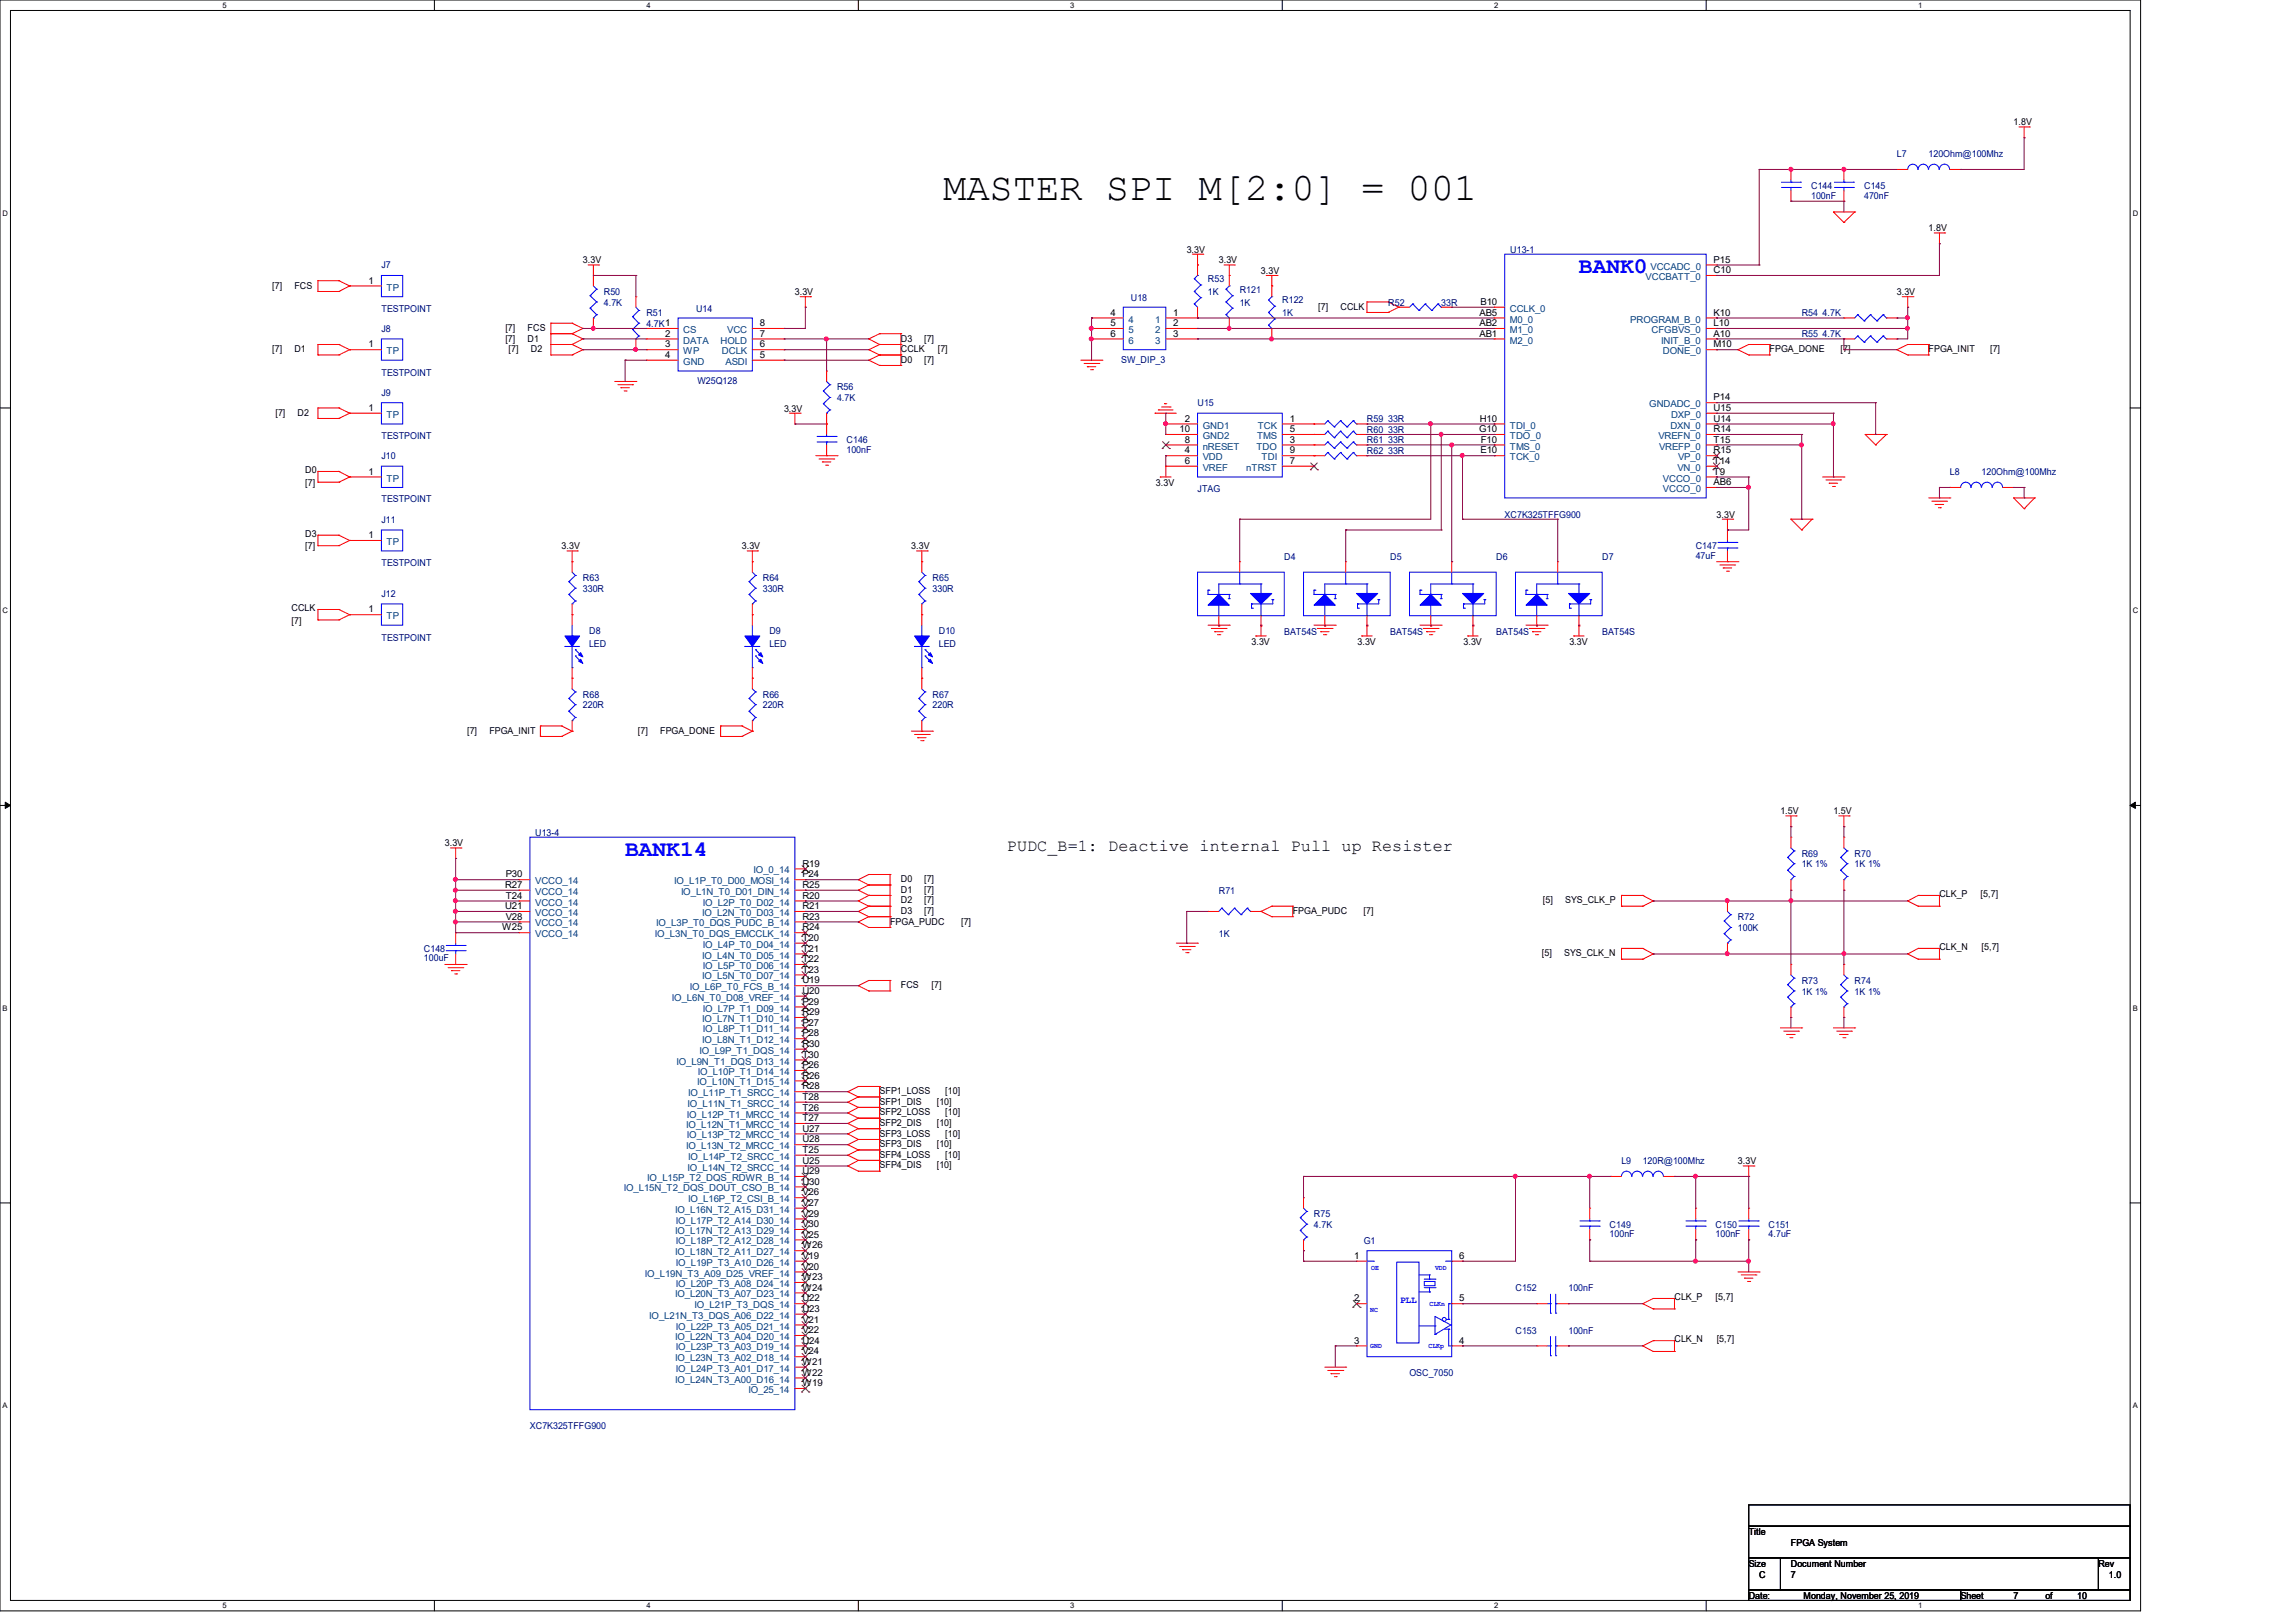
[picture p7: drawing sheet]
<svg xmlns="http://www.w3.org/2000/svg" width="297mm" height="210mm" viewBox="0 0 297 210" stroke-linecap="round" stroke-linejoin="round" font-family="sans-serif">
<defs><g id="words">
<text font-size="5" x="122" y="25.9">MASTER SPI M[2:0] = 001</text>
<g font-size="2.9" fill="#00f">
<text x="204.3" y="35.3">BANK0</text>
<text x="80.9" y="110.7">BANK14</text>
</g>
<text font-size="2.2" x="130.3" y="110.1">PUDC_B=1: Deactive internal Pull up Resister</text>
<g font-size="1.2">
<text x="260.6" y="16.2">1.8V</text>
<text x="249.6" y="29.9">1.8V</text>
<text x="75.4" y="34">3.3V</text>
<text x="153.6" y="32.7">3.3V</text>
<text x="157.7" y="34">3.3V</text>
<text x="163.2" y="35.4">3.3V</text>
<text x="221.8" y="34">P15</text>
<text x="221.8" y="35.3">C10</text>
<text x="35.2" y="37.3">[7]</text>
<text x="38.1" y="37.3">FCS</text>
<text x="47.7" y="36.7">1</text>
<text x="102.9" y="38.1">3.3V</text>
<text x="143.7" y="40.9">4</text>
<text x="151.8" y="40.9">1</text>
<text x="170.6" y="40.1">[7]</text>
<text x="173.5" y="40.1">CCLK</text>
<text x="191.5" y="40.9">AB5</text>
<text x="191.6" y="39.5">B10</text>
<text x="221.8" y="40.9">K10</text>
<text x="245.5" y="38.1">3.3V</text>
<text x="35.2" y="45.6">[7]</text>
<text x="38.1" y="45.6">D1</text>
<text x="47.7" y="45">1</text>
<text x="65.4" y="42.8">[7]</text>
<text x="65.4" y="44.2">[7]</text>
<text x="65.8" y="45.6">[7]</text>
<text x="68.3" y="42.8">FCS</text>
<text x="68.3" y="44.2">D1</text>
<text x="68.7" y="45.6">D2</text>
<text x="86.1" y="45">3</text>
<text x="86.1" y="46.3">4</text>
<text x="86.1" y="43.6">2</text>
<text x="98.3" y="43.6">7</text>
<text x="98.3" y="42.2">8</text>
<text x="98.3" y="45">6</text>
<text x="98.3" y="46.3">5</text>
<text x="116.6" y="44.2">D3</text>
<text x="116.6" y="45.6">CCLK</text>
<text x="116.6" y="46.9">D0</text>
<text x="119.6" y="44.2">[7]</text>
<text x="119.6" y="46.9">[7]</text>
<text x="121.4" y="45.6">[7]</text>
<text x="143.7" y="42.2">5</text>
<text x="143.7" y="43.6">6</text>
<text x="151.8" y="42.2">2</text>
<text x="151.8" y="43.6">3</text>
<text x="191.5" y="43.6">AB1</text>
<text x="191.5" y="42.2">AB2</text>
<text x="221.8" y="43.6">A10</text>
<text x="221.8" y="42.2">L10</text>
<text x="221.8" y="45">M10</text>
<text x="229" y="45.6">FPGA_DONE</text>
<text x="238.2" y="45.6">[7]</text>
<text x="249.6" y="45.6">FPGA_INIT</text>
<text x="257.6" y="45.6">[7]</text>
<text x="35.6" y="53.8">[7]</text>
<text x="38.5" y="53.8">D2</text>
<text x="47.7" y="53.2">1</text>
<text x="101.5" y="53.3">3.3V</text>
<text x="221.8" y="51.8">P14</text>
<text x="221.8" y="53.2">U15</text>
<text x="152.6" y="55.9">10</text>
<text x="153.3" y="58.7">4</text>
<text x="153.3" y="57.3">8</text>
<text x="153.3" y="54.6">2</text>
<text x="166.9" y="58.7">9</text>
<text x="166.9" y="57.3">3</text>
<text x="166.9" y="55.9">5</text>
<text x="166.9" y="54.6">1</text>
<text x="191.4" y="55.9">G10</text>
<text x="191.5" y="54.6">H10</text>
<text x="191.6" y="58.7">E10</text>
<text x="191.6" y="57.3">F10</text>
<text x="221.8" y="58.7">R15</text>
<text x="221.8" y="54.6">U14</text>
<text x="221.8" y="55.9">R14</text>
<text x="221.8" y="57.3">T15</text>
<text x="39.5" y="61.2">D0</text>
<text x="39.5" y="62.9">[7]</text>
<text x="47.7" y="61.4">1</text>
<text x="149.6" y="62.9">3.3V</text>
<text x="153.3" y="60">6</text>
<text x="166.9" y="60">7</text>
<text x="221.8" y="62.8">AB6</text>
<text x="221.8" y="61.4">T9</text>
<text x="221.8" y="60">T14</text>
<text x="39.5" y="69.4">D3</text>
<text x="39.5" y="71.1">[7]</text>
<text x="47.7" y="69.6">1</text>
<text x="72.7" y="71.1">3.3V</text>
<text x="96" y="71.1">3.3V</text>
<text x="117.9" y="71.1">3.3V</text>
<text x="222.2" y="67">3.3V</text>
<text x="37.7" y="79">CCLK</text>
<text x="37.7" y="80.7">[7]</text>
<text x="47.7" y="79.2">1</text>
<text x="162" y="83.4">3.3V</text>
<text x="175.7" y="83.4">3.3V</text>
<text x="189.4" y="83.4">3.3V</text>
<text x="203.1" y="83.4">3.3V</text>
<text x="60.5" y="95">[7]</text>
<text x="63.3" y="95">FPGA_INIT</text>
<text x="82.5" y="95">[7]</text>
<text x="85.4" y="95">FPGA_DONE</text>
<text x="230.4" y="105.4">1.5V</text>
<text x="237.3" y="105.4">1.5V</text>
<text x="57.6" y="109.5">3.3V</text>
<text x="65.4" y="113.5">P30</text>
<text x="103.8" y="112.1">R19</text>
<text x="103.8" y="113.5">P24</text>
<text x="65.4" y="114.9">R27</text>
<text x="65.4" y="117.6">U21</text>
<text x="65.4" y="116.3">T24</text>
<text x="65.4" y="119">V28</text>
<text x="103.8" y="114.9">R25</text>
<text x="103.8" y="116.3">R20</text>
<text x="103.8" y="117.6">R21</text>
<text x="103.8" y="119">R23</text>
<text x="115.2" y="119.6">FPGA_PUDC</text>
<text x="116.6" y="114.1">D0</text>
<text x="116.6" y="115.5">D1</text>
<text x="116.6" y="116.9">D2</text>
<text x="116.6" y="118.3">D3</text>
<text x="119.6" y="114.1">[7]</text>
<text x="119.6" y="115.5">[7]</text>
<text x="119.6" y="116.9">[7]</text>
<text x="119.6" y="118.3">[7]</text>
<text x="124.4" y="119.6">[7]</text>
<text x="167.3" y="118.3">FPGA_PUDC</text>
<text x="176.5" y="118.3">[7]</text>
<text x="199.7" y="116.9">[5]</text>
<text x="202.6" y="116.9">SYS_CLK_P</text>
<text x="251" y="116.1">CLK_P</text>
<text x="256.3" y="116.1">[5,7]</text>
<text x="65" y="120.4">W25</text>
<text x="103.8" y="120.4">R24</text>
<text x="103.8" y="121.7">T20</text>
<text x="103.8" y="123.1">T21</text>
<text x="103.8" y="124.5">T22</text>
<text x="103.8" y="125.9">T23</text>
<text x="199.6" y="123.7">[5]</text>
<text x="202.4" y="123.7">SYS_CLK_N</text>
<text x="251" y="122.9">CLK_N</text>
<text x="256.5" y="122.9">[5,7]</text>
<text x="103.8" y="127.3">U19</text>
<text x="103.8" y="128.6">U20</text>
<text x="103.8" y="130">P29</text>
<text x="103.8" y="131.4">R29</text>
<text x="116.6" y="127.8">FCS</text>
<text x="120.6" y="127.8">[7]</text>
<text x="103.8" y="132.7">P27</text>
<text x="103.8" y="134.1">P28</text>
<text x="103.8" y="135.5">R30</text>
<text x="103.8" y="136.9">T30</text>
<text x="103.8" y="138.2">P26</text>
<text x="103.8" y="139.6">R26</text>
<text x="103.8" y="141">R28</text>
<text x="103.8" y="142.3">T28</text>
<text x="103.8" y="143.7">T26</text>
<text x="113.8" y="143">SFP1_DIS</text>
<text x="113.8" y="141.6">SFP1_LOSS</text>
<text x="121.2" y="143">[10]</text>
<text x="122.3" y="141.6">[10]</text>
<text x="103.8" y="145.1">T27</text>
<text x="103.8" y="146.4">U27</text>
<text x="103.8" y="147.8">U28</text>
<text x="103.8" y="149.2">T25</text>
<text x="113.8" y="145.7">SFP2_DIS</text>
<text x="113.8" y="144.3">SFP2_LOSS</text>
<text x="113.8" y="148.4">SFP3_DIS</text>
<text x="113.8" y="147.1">SFP3_LOSS</text>
<text x="113.8" y="149.8">SFP4_LOSS</text>
<text x="121.2" y="145.7">[10]</text>
<text x="121.2" y="148.4">[10]</text>
<text x="122.3" y="144.3">[10]</text>
<text x="122.3" y="147.1">[10]</text>
<text x="122.3" y="149.8">[10]</text>
<text x="103.8" y="150.6">U25</text>
<text x="103.8" y="151.9">U29</text>
<text x="103.8" y="153.3">U30</text>
<text x="103.8" y="154.7">V26</text>
<text x="113.8" y="151.2">SFP4_DIS</text>
<text x="121.2" y="151.2">[10]</text>
<text x="224.9" y="150.6">3.3V</text>
<text x="103.8" y="156">V27</text>
<text x="103.8" y="157.4">V29</text>
<text x="103.8" y="158.8">V30</text>
<text x="103.8" y="160.1">V25</text>
<text x="103.8" y="161.5">W26</text>
<text x="103.8" y="162.9">V19</text>
<text x="103.8" y="164.3">V20</text>
<text x="103.8" y="165.6">W23</text>
<text x="103.8" y="167">W24</text>
<text x="175.3" y="162.9">1</text>
<text x="188.8" y="162.9">6</text>
<text x="103.8" y="168.4">U22</text>
<text x="103.8" y="169.8">U23</text>
<text x="103.8" y="171.2">V21</text>
<text x="103.8" y="172.5">V22</text>
<text x="103.8" y="173.9">U24</text>
<text x="175.3" y="168.4">2</text>
<text x="175.3" y="173.9">3</text>
<text x="188.8" y="173.9">4</text>
<text x="188.8" y="168.4">5</text>
<text x="216.7" y="173.7">CLK_N</text>
<text x="216.7" y="168.2">CLK_P</text>
<text x="222" y="168.2">[5,7]</text>
<text x="222.2" y="173.7">[5,7]</text>
<text x="103.8" y="175.3">V24</text>
<text x="103.8" y="176.6">W21</text>
<text x="103.8" y="178">W22</text>
<text x="103.8" y="179.4">W19</text>
<text x="226.3" y="198.6">Title</text>
<text x="226.3" y="202.7">Size</text>
<text x="231.8" y="200">FPGA System</text>
<text x="231.8" y="202.7">Document Number</text>
<text x="271.6" y="202.7">Rev</text>
<text x="226.3" y="206.9">Date:</text>
<text x="227.7" y="204.1">C</text>
<text x="231.8" y="204.1">7</text>
<text x="233.4" y="206.9">Monday, November 25, 2019</text>
<text x="253.7" y="206.9">Sheet</text>
<text x="260.6" y="206.9">7</text>
<text x="264.7" y="206.9">of</text>
<text x="268.8" y="206.9">10</text>
<text x="272.9" y="204.1">1.0</text>
</g>
<g font-size="1.2" fill="#000080">
<text x="245.5" y="20.3">L7</text>
<text x="249.6" y="20.3">120Ohm@100Mhz</text>
<text x="234.4" y="24.4">C144</text>
<text x="234.4" y="25.7">100nF</text>
<text x="241.3" y="24.4">C145</text>
<text x="241.3" y="25.7">470nF</text>
<text x="49.4" y="34.7">J7</text>
<text x="195.4" y="32.7">U13-1</text>
<text x="49.4" y="40.3">TESTPOINT</text>
<text x="78.1" y="38.1">R50</text>
<text x="78.1" y="39.5">4.7K</text>
<text x="83.6" y="40.9">R51</text>
<text x="90.1" y="40.3">U14</text>
<text x="146.3" y="39">U18</text>
<text x="156.3" y="36.5">R53</text>
<text x="156.3" y="38.1">1K</text>
<text x="160.4" y="37.9">R121</text>
<text x="160.4" y="39.5">1K</text>
<text x="165.9" y="39.2">R122</text>
<text x="165.9" y="40.9">1K</text>
<text x="179.7" y="39.5">R52</text>
<text x="186.5" y="39.5">33R</text>
<text x="233.2" y="40.9">R54 4.7K</text>
<text x="49.4" y="43">J8</text>
<text x="83.6" y="42.3">4.7K1</text>
<text x="145.1" y="46.9">SW_DIP_3</text>
<text x="233.2" y="43.6">R55 4.7K</text>
<text x="49.4" y="51.2">J9</text>
<text x="49.4" y="48.6">TESTPOINT</text>
<text x="90.3" y="49.7">W25Q128</text>
<text x="108.3" y="50.5">R56</text>
<text x="108.3" y="51.9">4.7K</text>
<text x="155" y="52.6">U15</text>
<text x="49.4" y="56.8">TESTPOINT</text>
<text x="49.4" y="59.4">J10</text>
<text x="109.6" y="57.4">C146</text>
<text x="109.6" y="58.6">100nF</text>
<text x="176.9" y="57.4">R61 33R</text>
<text x="176.9" y="58.7">R62 33R</text>
<text x="176.9" y="54.6">R59 33R</text>
<text x="176.9" y="56">R60 33R</text>
<text x="49.4" y="65">TESTPOINT</text>
<text x="155" y="63.7">JTAG</text>
<text x="252.3" y="61.5">L8</text>
<text x="256.5" y="61.5">120Ohm@100Mhz</text>
<text x="49.4" y="67.6">J11</text>
<text x="194.7" y="67">XC7K325TFFG900</text>
<text x="219.5" y="71.1">C147</text>
<text x="49.4" y="73.3">TESTPOINT</text>
<text x="49.4" y="77.3">J12</text>
<text x="75.4" y="75.2">R63</text>
<text x="75.4" y="76.6">330R</text>
<text x="98.7" y="75.2">R64</text>
<text x="98.7" y="76.6">330R</text>
<text x="120.7" y="75.2">R65</text>
<text x="120.7" y="76.6">330R</text>
<text x="166.2" y="72.4">D4</text>
<text x="179.9" y="72.4">D5</text>
<text x="193.6" y="72.4">D6</text>
<text x="207.3" y="72.4">D7</text>
<text x="219.5" y="72.3">47uF</text>
<text x="49.4" y="82.9">TESTPOINT</text>
<text x="76.2" y="82">D8</text>
<text x="76.2" y="83.7">LED</text>
<text x="99.6" y="82">D9</text>
<text x="99.6" y="83.7">LED</text>
<text x="121.5" y="82">D10</text>
<text x="121.5" y="83.7">LED</text>
<text x="166.2" y="82.2">BAT54S</text>
<text x="179.9" y="82.2">BAT54S</text>
<text x="193.6" y="82.2">BAT54S</text>
<text x="207.3" y="82.2">BAT54S</text>
<text x="75.4" y="90.3">R68</text>
<text x="75.4" y="91.7">220R</text>
<text x="98.7" y="90.3">R66</text>
<text x="98.7" y="91.7">220R</text>
<text x="120.7" y="90.3">R67</text>
<text x="120.7" y="91.7">220R</text>
<text x="69.3" y="108.1">U13-4</text>
<text x="233.2" y="110.9">R69</text>
<text x="233.2" y="112.2">1K 1%</text>
<text x="240" y="110.9">R70</text>
<text x="240" y="112.2">1K 1%</text>
<text x="157.7" y="115.7">R71</text>
<text x="224.9" y="119.1">R72</text>
<text x="54.9" y="123.2">C148</text>
<text x="54.9" y="124.4">100uF</text>
<text x="157.7" y="121.3">1K</text>
<text x="224.9" y="120.4">100K</text>
<text x="233.2" y="127.3">R73</text>
<text x="233.2" y="128.7">1K 1%</text>
<text x="240" y="127.3">R74</text>
<text x="240" y="128.7">1K 1%</text>
<text x="209.8" y="150.6">L9</text>
<text x="212.6" y="150.6">120R@100Mhz</text>
<text x="170" y="157.5">R75</text>
<text x="170" y="158.9">4.7K</text>
<text x="176.5" y="161">G1</text>
<text x="208.3" y="158.9">C149</text>
<text x="208.3" y="160.1">100nF</text>
<text x="222" y="158.9">C150</text>
<text x="222" y="160.1">100nF</text>
<text x="228.9" y="158.9">C151</text>
<text x="228.9" y="160.1">4.7uF</text>
<text x="196.1" y="167.1">C152</text>
<text x="203" y="167.1">100nF</text>
<text x="196.1" y="172.6">C153</text>
<text x="203" y="172.6">100nF</text>
<text x="182.4" y="178.1">OSC_7050</text>
<text x="68.6" y="184.9">XC7K325TFFG900</text>
</g>
<g font-size="1.2" fill="#004080">
<text x="213.6" y="34.9">VCCADC_0</text>
<text x="50" y="37.6">TP</text>
<text x="146" y="41.7">4</text>
<text x="149.5" y="41.7">1</text>
<text x="195.4" y="40.3">CCLK_0</text>
<text x="195.4" y="41.7">M0_0</text>
<text x="211" y="41.7">PROGRAM_B_0</text>
<text x="213" y="36.2">VCCBATT_0</text>
<text x="50" y="45.8">TP</text>
<text x="88.4" y="45.8">WP</text>
<text x="88.4" y="47.2">GND</text>
<text x="88.4" y="44.4">DATA</text>
<text x="88.4" y="43.1">CS</text>
<text x="93.3" y="44.4">HOLD</text>
<text x="93.4" y="45.8">DCLK</text>
<text x="93.9" y="47.2">ASDI</text>
<text x="94.1" y="43.1">VCC</text>
<text x="146" y="43.1">5</text>
<text x="146" y="44.4">6</text>
<text x="149.5" y="43.1">2</text>
<text x="149.5" y="44.4">3</text>
<text x="195.4" y="44.4">M2_0</text>
<text x="195.4" y="43.1">M1_0</text>
<text x="213.7" y="43.1">CFGBVS_0</text>
<text x="215" y="44.4">INIT_B_0</text>
<text x="215.2" y="45.8">DONE_0</text>
<text x="213.4" y="52.7">GNDADC_0</text>
<text x="50" y="54.1">TP</text>
<text x="155.7" y="59.6">VDD</text>
<text x="155.7" y="58.2">nRESET</text>
<text x="155.7" y="55.5">GND1</text>
<text x="155.7" y="56.8">GND2</text>
<text x="162.6" y="58.2">TDO</text>
<text x="162.7" y="56.8">TMS</text>
<text x="162.8" y="55.5">TCK</text>
<text x="163.3" y="59.6">TDI</text>
<text x="195.4" y="59.6">TCK_0</text>
<text x="195.4" y="58.2">TMS_0</text>
<text x="195.4" y="56.8">TDO_0</text>
<text x="195.4" y="55.5">TDI_0</text>
<text x="214.6" y="56.8">VREFN_0</text>
<text x="214.7" y="58.2">VREFP_0</text>
<text x="216.2" y="55.5">DXN_0</text>
<text x="216.3" y="54.1">DXP_0</text>
<text x="217.2" y="59.6">VP_0</text>
<text x="50" y="62.3">TP</text>
<text x="155.7" y="60.9">VREF</text>
<text x="161.3" y="60.9">nTRST</text>
<text x="215.2" y="63.7">VCCO_0</text>
<text x="215.2" y="62.3">VCCO_0</text>
<text x="217.1" y="60.9">VN_0</text>
<text x="50" y="70.5">TP</text>
<text x="50" y="80.1">TP</text>
<text x="97.5" y="113">IO_0_14</text>
<text x="69.3" y="114.4">VCCO_14</text>
<text x="69.3" y="115.8">VCCO_14</text>
<text x="69.3" y="117.2">VCCO_14</text>
<text x="69.3" y="118.5">VCCO_14</text>
<text x="69.3" y="119.9">VCCO_14</text>
<text x="84.9" y="119.9">IO_L3P_T0_DQS_PUDC_B_14</text>
<text x="87.2" y="114.4">IO_L1P_T0_D00_MOSI_14</text>
<text x="88.1" y="115.8">IO_L1N_T0_D01_DIN_14</text>
<text x="90.9" y="118.5">IO_L2N_T0_D03_14</text>
<text x="91" y="117.2">IO_L2P_T0_D02_14</text>
<text x="69.3" y="121.3">VCCO_14</text>
<text x="84.7" y="121.3">IO_L3N_T0_DQS_EMCCLK_14</text>
<text x="90.9" y="124">IO_L4N_T0_D05_14</text>
<text x="91" y="122.6">IO_L4P_T0_D04_14</text>
<text x="91" y="125.4">IO_L5P_T0_D06_14</text>
<text x="86.9" y="129.5">IO_L6N_T0_D08_VREF_14</text>
<text x="89.3" y="128.1">IO_L6P_T0_FCS_B_14</text>
<text x="90.9" y="126.7">IO_L5N_T0_D07_14</text>
<text x="91" y="130.9">IO_L7P_T1_D09_14</text>
<text x="87.5" y="137.8">IO_L9N_T1_DQS_D13_14</text>
<text x="90.5" y="136.4">IO_L9P_T1_DQS_14</text>
<text x="90.9" y="132.2">IO_L7N_T1_D10_14</text>
<text x="90.9" y="135">IO_L8N_T1_D12_14</text>
<text x="91" y="133.6">IO_L8P_T1_D11_14</text>
<text x="89" y="143.2">IO_L11N_T1_SRCC_14</text>
<text x="89.1" y="141.9">IO_L11P_T1_SRCC_14</text>
<text x="90.2" y="140.5">IO_L10N_T1_D15_14</text>
<text x="90.3" y="139.1">IO_L10P_T1_D14_14</text>
<text x="88.8" y="146">IO_L12N_T1_MRCC_14</text>
<text x="88.8" y="148.7">IO_L13N_T2_MRCC_14</text>
<text x="88.9" y="144.6">IO_L12P_T1_MRCC_14</text>
<text x="88.9" y="147.3">IO_L13P_T2_MRCC_14</text>
<text x="80.7" y="154.2">IO_L15N_T2_DQS_DOUT_CSO_B_14</text>
<text x="83.8" y="152.8">IO_L15P_T2_DQS_RDWR_B_14</text>
<text x="89" y="151.5">IO_L14N_T2_SRCC_14</text>
<text x="89.1" y="150.1">IO_L14P_T2_SRCC_14</text>
<text x="89.1" y="155.6">IO_L16P_T2_CSI_B_14</text>
<text x="87.4" y="156.9">IO_L16N_T2_A15_D31_14</text>
<text x="87.4" y="159.7">IO_L17N_T2_A13_D29_14</text>
<text x="87.5" y="158.3">IO_L17P_T2_A14_D30_14</text>
<text x="87.5" y="161">IO_L18P_T2_A12_D28_14</text>
<text x="83.4" y="165.2">IO_L19N_T3_A09_D25_VREF_14</text>
<text x="87.4" y="162.4">IO_L18N_T2_A11_D27_14</text>
<text x="87.4" y="167.9">IO_L20N_T3_A07_D23_14</text>
<text x="87.5" y="163.8">IO_L19P_T3_A10_D26_14</text>
<text x="87.5" y="166.5">IO_L20P_T3_A08_D24_14</text>
<text x="84" y="170.6">IO_L21N_T3_DQS_A06_D22_14</text>
<text x="87.4" y="173.4">IO_L22N_T3_A04_D20_14</text>
<text x="87.5" y="172">IO_L22P_T3_A05_D21_14</text>
<text x="89.9" y="169.3">IO_L21P_T3_DQS_14</text>
<text x="87.4" y="176.1">IO_L23N_T3_A02_D18_14</text>
<text x="87.4" y="178.9">IO_L24N_T3_A00_D16_14</text>
<text x="87.5" y="174.7">IO_L23P_T3_A03_D19_14</text>
<text x="87.5" y="177.5">IO_L24P_T3_A01_D17_14</text>
<text x="96.9" y="180.3">IO_25_14</text>
</g>
<text font-size="1.2" fill="#00f" x="181.2" y="168.6">PLL</text>
<g font-size="1">
<text x="28.8" y="1">5</text>
<text x="83.7" y="1">4</text>
<text x="138.5" y="1">3</text>
<text x="193.4" y="1">2</text>
<text x="248.2" y="1">1</text>
<text x=".3" y="27.9">D</text>
<text x="276" y="27.9">D</text>
<text x=".3" y="79.4">C</text>
<text x="276" y="79.4">C</text>
<text x=".3" y="130.8">B</text>
<text x="276" y="130.8">B</text>
<text x=".3" y="182.2">A</text>
<text x="276" y="182.2">A</text>
<text x="28.8" y="208.1">5</text>
<text x="83.7" y="208.1">4</text>
<text x="138.5" y="208.1">3</text>
<text x="193.4" y="208.1">2</text>
<text x="248.2" y="208.1">1</text>
</g>
<g font-size=".9" fill="#00f">
<text x="177.5" y="164.4">OE</text>
<text x="185.7" y="164.4">VDD</text>
<text x="177.3" y="169.7">NC</text>
<text x="185" y="169">CLKn</text>
<text x="177.3" y="174.4">GND</text>
<text x="184.9" y="174.4">CLKp</text>
</g>
</g></defs>
<path d="M0 0h277v208.4h-277zM1.4 1.4h274.3v205.7h-274.3z" fill="none" stroke="#000" stroke-width=".13"/>
<g fill="#fff">
<path d="M28.8 .1h.5v1.1h-.5z"/>
<path d="M28.8 207.2h.5v1.1h-.5z"/>
</g>
<path d="M56.2 0v1.4M56.2 207.1v1.3" fill="none" stroke="#000" stroke-width=".13"/>
<g fill="#fff">
<path d="M83.7 .1h.5v1.1h-.5z"/>
<path d="M83.7 207.2h.5v1.1h-.5z"/>
</g>
<path d="M111.1 0v1.4M111.1 207.1v1.3" fill="none" stroke="#000" stroke-width=".13"/>
<g fill="#fff">
<path d="M138.5 .1h.6v1.1h-.6z"/>
<path d="M138.5 207.2h.6v1.1h-.6z"/>
</g>
<path d="M165.9 0v1.4M165.9 207.1v1.3" fill="none" stroke="#000" stroke-width=".13"/>
<g fill="#fff">
<path d="M193.4 .1h.5v1.1h-.5z"/>
<path d="M193.4 207.2h.5v1.1h-.5z"/>
</g>
<path d="M220.8 0v1.4M220.8 207.1v1.3" fill="none" stroke="#000" stroke-width=".13"/>
<g fill="#fff">
<path d="M248.2 .1h.6v1.1h-.6z"/>
<path d="M248.2 207.2h.6v1.1h-.6z"/>
<path d="M.3 27.1h.8v1.1h-.8z"/>
<path d="M276 27.1h.7v1.1h-.7z"/>
<path d="M.3 78.5h.8v1.1h-.8z"/>
<path d="M276 78.5h.7v1.1h-.7z"/>
</g>
<path d="M0 52.8h1.4M275.7 52.8h1.3" fill="none" stroke="#000" stroke-width=".13"/>
<g fill="#fff">
<path d="M.3 129.9h.7v1.1h-.7z"/>
<path d="M276 129.9h.6v1.1h-.6z"/>
</g>
<path d="M0 104.2h1.4M275.7 104.2h1.3" fill="none" stroke="#000" stroke-width=".13"/>
<path d="M.7 103.8l.7 .4-.7 .4zM275.7 104.2l.7-.4v.8z" fill="#000" stroke="#000" stroke-width=".13"/>
<g fill="#fff">
<path d="M.3 181.4h.7v1.1h-.7z"/>
<path d="M276 181.4h.6v1.1h-.6z"/>
</g>
<path d="M0 155.7h1.4M275.7 155.7h1.3M226.3 194.7h49.4v2.8h-49.4zM226.3 197.5h49.4v4.1h-49.4zM226.3 201.6h4.1v4.1h-4.1zM226.3 205.7h27.4v1.4h-27.4zM230.4 201.6h41.2v4.1h-41.2zM253.7 205.7h22v1.4h-22zM271.6 201.6h4.1v4.1h-4.1z" fill="none" stroke="#000" stroke-width=".13"/>
<g fill="none" stroke="#f00" stroke-width=".13">
<path d="M261.3 16.4h1.3M262 17.8h.1M262 16.4v1.4M262.6 16.4h.1M41.1 37.7h.1M41.1 36.3h.1M41.1 36.3h2.8M41.1 37.7h2.8M41.1 36.3v1.4M43.9 36.3h.1M43.9 37.7h.1M43.9 36.3l1.4 .7"/>
<path d="M45.3 37h.1M45.3 37l-1.4 .7M45.3 37h4.1M76.1 34.3h1.4M76.8 35.6h.1M76.8 34.3v2.7M77.5 34.3h.1M82.3 38.4h.1M82.3 38.4v1.4M103.5 38.4h1.4M104.2 39.8h.1M104.2 38.4v1.4"/>
<path d="M104.9 38.4h.1M154.3 32.9h1.4M155 34.3h.1M155 32.9v2.7M155 39.8v1.3M155.7 32.9h.1M158.4 34.3h1.4M159.1 35.6h.1M159.1 34.3v2.7M159.8 34.3h.1M163.9 35.6h1.4M164.6 37h.1"/>
<path d="M164.6 35.6v2.8M165.3 35.6h.1M176.9 39.1h.1M176.9 39.1h2.8M176.9 39.1v1.3M179.7 39.1h.1M179.7 39.1l1.3 .7M181 39.8h.1M181 39.8l-1.3 .6M181 39.8h1.4M186.5 39.8h1.4M187.9 39.8h.1"/>
<path d="M193.4 39.8h.1M193.4 39.8h1.3M220.8 34.3h1.4M220.8 35.6h1.4M222.2 34.3h.1M222.2 35.6h.1M231.8 21.9h.1M231.8 26h.1M231.8 21.9v1.4M231.8 24.7v1.3M237.3 27.4h.1M237.3 27.4h2.7"/>
<path d="M237.3 27.4l1.3 1.4M238.6 28.8h.1M238.6 21.9h.1M238.6 26h.1M238.6 21.9v1.4M238.6 24.7v1.3M240 27.4h.1M240 27.4l-1.4 1.4M245.5 21.9h.1M245.5 21.9h1.4M246.2 38.4h1.4M246.9 39.8h.1"/>
<path d="M246.9 38.4v1.4M247.6 38.4h.1M250.3 30.1h1.4M251 31.5h.1M251 30.1v1.4M251.7 30.1h.1M252.3 21.9h1.4M253.7 21.9h.1M41.1 45.9h.1M41.1 44.6h.1M41.1 54.1h.1M41.1 52.8h.1"/>
<path d="M41.1 44.6h2.8M41.1 45.9h2.8M41.1 44.6v1.3M41.1 52.8v1.3M41.1 52.8h2.8M41.1 54.1h2.8M43.9 44.6h.1M43.9 45.9h.1M43.9 52.8h.1M43.9 54.1h.1M43.9 44.6l1.4 .7M43.9 52.8l1.4 .7"/>
<path d="M45.3 45.3h.1M45.3 53.5h.1M45.3 45.3l-1.4 .6M45.3 53.5l-1.4 .6M45.3 53.5h4.1M45.3 45.3h4.1M71.3 43.2h.1M71.3 41.8h.1M71.3 44.6h.1M71.3 45.9h.1M71.3 41.8h2.7M71.3 43.2h2.7"/>
<path d="M71.3 41.8v4.1M71.3 44.6h2.7M71.3 45.9h2.7M74 41.8h.1M74 43.2h.1M74 44.6h.1M74 45.9h.1M74 41.8l1.4 .7M74 43.2l1.4 .7M74 44.6l1.4 .7M75.4 42.5h.1M75.4 43.9h.1"/>
<path d="M75.4 45.3h.1M75.4 42.5l-1.4 .7M75.4 43.9l-1.4 .7M75.4 45.3l-1.4 .6M76.8 42.5h.1M76.8 41.1v1.4M79.5 49.4h2.8M80 49.8h1.9M80.3 50.2h.1M80.3 50.2h1.1M80.8 50.6h.2M81 50.6h.1"/>
<path d="M81.9 49.8h.1M82.3 49.4h.1M82.3 45.3h.1M82.3 43.9v1.4M83.7 45.3h.1M83.7 46.6h.1M83.7 43.9h.1M83.7 42.5h.1M83.7 46.6h4.1M83.7 42.5h4.1M83.7 43.9h4.1M83.7 45.3h4.1"/>
<path d="M97.4 46.6h4.1M97.4 42.5h4.1M97.4 43.9h4.1M97.4 45.3h4.1M101.5 43.9h.1M101.5 42.5h.1M101.5 45.3h.1M101.5 46.6h.1M102.2 53.5h1.3M102.9 54.9h.1M102.9 53.5v1.4M103.5 53.5h.1"/>
<path d="M105.6 59h2.7M106 59.4h1.9M106.4 59.8h.1M106.4 59.8h1.1M107 48h.1M107 54.9h.1M107 59h.1M107 48v1.4M107 53.5v2.7M107 57.6v1.4M107.9 59.4h.1M108.3 59h.1"/>
<path d="M112.4 43.9h.1M112.4 45.3h.1M112.4 46.6h.1M112.4 43.9l1.4 .7M112.4 45.3l1.4 .6M112.4 46.6l1.4 .7M113.8 44.6h.1M113.8 43.2h.1M113.8 45.9h.1M113.8 47.3h.1M113.8 43.2h2.8M113.8 44.6h2.8"/>
<path d="M113.8 43.2l-1.4 .7M113.8 45.9h2.8M113.8 44.6l-1.4 .7M113.8 47.3h2.8M113.8 45.9l-1.4 .7M116.6 43.2h.1M116.6 44.6h.1M116.6 45.9h.1M116.6 47.3h.1M116.6 43.2v4.1M139.9 46.6h2.7M140.3 47h1.9"/>
<path d="M140.7 47.5h.1M140.7 47.5h1.1M141.1 47.8h.3M141.3 41.1h.1M141.3 42.5h.1M141.3 43.9h.1M141.3 41.1h4.1M141.3 42.5h4.1M141.3 43.9h4.1M141.4 47.8h.1M142.2 47h.1M142.6 46.6h.1"/>
<path d="M149.5 53.5h.1M149.5 53.5h2.7M149.9 53h.1M149.9 53h1.9M150.3 52.7h1.1M150.7 52.2h.1M150.7 52.2h.3M150.9 59h.1M150.9 57.6h.1M150.9 54.9h.1M150.9 56.2h.1M150.9 59h4.1"/>
<path d="M150.9 56.2h4.1M150.9 57.6h4.1M150.9 54.9h4.1M150.9 41.1h4.1M150.9 42.5h4.1M150.9 43.9h4.1M151.4 52.7h.1M155 41.1h.1M155 42.5h.1M155 43.9h.1M159.1 42.5h.1M159.1 41.1v1.4"/>
<path d="M164.6 43.9h.1M164.6 42.5v1.4M165.9 59h5.5M165.9 56.2h5.5M165.9 57.6h5.5M165.9 54.9h5.5M170.1 57.6h.1M170.1 59h.1M170.1 56.2h.1M170.1 54.9h.1M175.6 59h1.3M175.6 56.2h1.3"/>
<path d="M175.6 57.6h1.3M175.6 54.9h1.3M176.9 40.4h.1M176.9 57.6h.1M176.9 59h.1M176.9 54.9h.1M176.9 56.2h.1M176.9 40.4h2.8M179.7 40.4h.1M193.4 59h.1M193.4 57.6h.1M193.4 56.2h.1"/>
<path d="M193.4 54.9h.1M193.4 43.9h.1M193.4 41.1h.1M193.4 42.5h.1M193.4 59h1.3M193.4 56.2h1.3M193.4 57.6h1.3M193.4 54.9h1.3M193.4 41.1h1.3M193.4 42.5h1.3M193.4 43.9h1.3M220.8 53.5h1.4"/>
<path d="M220.8 59h1.4M220.8 56.2h1.4M220.8 57.6h1.4M220.8 54.9h1.4M220.8 41.1h1.4M220.8 42.5h1.4M220.8 43.9h1.4M220.8 45.3h1.4M220.8 52.1h1.4M222.2 59h.1M222.2 54.9h.1M222.2 52.1h.1"/>
<path d="M222.2 53.5h.1M222.2 56.2h.1M222.2 57.6h.1M222.2 43.9h.1M222.2 41.1h.1M222.2 42.5h.1M222.2 45.3h.1M224.9 45.3h.1M224.9 45.3l1.4 .6M226.3 45.9h.1M226.3 44.6h.1M226.3 44.6h2.7"/>
<path d="M226.3 45.9h2.7M226.3 44.6l-1.4 .7M229 44.6h.1M229 45.9h.1M229 44.6v1.3M238.6 43.9h.1M238.6 41.1h.1M238.6 41.1h1.4M238.6 43.9h1.4M241.4 56.2h.1M241.4 56.2h2.7M241.4 56.2l1.3 1.4"/>
<path d="M242.7 57.6h.1M244.1 56.2h.1M244.1 56.2l-1.4 1.4M244.1 41.1h1.4M244.1 43.9h1.4M245.5 45.3h.1M245.5 43.9h.1M245.5 41.1h.1M245.5 45.3l1.4 .6M246.9 45.9h.1M246.9 44.6h.1M246.9 44.6h2.7"/>
<path d="M246.9 45.9h2.7M246.9 44.6l-1.4 .7M249.6 44.6h.1M249.6 45.9h.1M249.6 44.6v1.3M41.1 70.6h.1M41.1 69.3h.1M41.1 78.9h.1M41.1 62.4h.1M41.1 61h.1M41.1 61v1.4M41.1 69.3v1.3"/>
<path d="M41.1 78.9v1.3M41.1 69.3h2.8M41.1 70.6h2.8M41.1 78.9h2.8M41.1 61h2.8M41.1 62.4h2.8M43.9 69.3h.1M43.9 70.6h.1M43.9 78.9h.1M43.9 61h.1M43.9 62.4h.1M43.9 69.3l1.4 .6"/>
<path d="M43.9 78.9l1.4 .6M43.9 61l1.4 .7M45.3 69.9h.1M45.3 79.5h.1M45.3 61.7h.1M45.3 69.9l-1.4 .7M45.3 79.5l-1.4 .7M45.3 61.7l-1.4 .7M45.3 61.7h4.1M45.3 69.9h4.1M45.3 79.5h4.1M73.4 71.3h1.3"/>
<path d="M74 72.7h.1M74 79.5h.1M74 71.3v2.7M74 78.1v2.8M74.7 71.3h.1M96.7 71.3h1.3M97.4 72.7h.1M97.4 79.5h.1M97.4 71.3v2.7M97.4 78.1v2.8M98 71.3h.1M106.8 60.2h.3"/>
<path d="M107.1 60.2h.1M118.6 71.3h1.4M119.3 72.7h.1M119.3 79.5h.1M119.3 71.3v2.7M119.3 78.1v2.8M120 71.3h.1M150.2 61.7h.1M150.2 61.7h1.4M150.9 60.3h.1M150.9 60.3v1.4M150.9 60.3h4.1"/>
<path d="M157.7 79.7v1.3M160.4 72.7h.1M160.4 72.7v1.3M163.2 79.7v2.6M165.9 60.3h4.2M170.1 60.3h.1M171.4 79.7v1.3M174.2 72.7h.1M174.2 72.7v1.3M176.9 79.7v2.6M185.2 79.7v1.3M187.9 72.7h.1"/>
<path d="M187.9 72.7v1.3M190.6 79.7v2.6M198.9 79.7v1.3M201.6 72.7h.1M201.6 72.7v1.3M204.3 79.7v2.6M220.8 61.7h1.4M220.8 60.3h1.4M220.8 63.1h1.4M222.2 63.1h.1M222.2 61.7h.1M222.2 60.3h.1"/>
<path d="M222.2 72.7h2.7M222.6 73.1h1.9M222.9 67.2h1.3M223 73.5h.1M223 73.5h1.1M223.4 73.9h.3M223.6 68.6h.1M223.6 72.7h.1M223.6 67.2v2.7M223.6 71.3v1.4M223.7 73.9h.1M224.2 67.2h.1"/>
<path d="M224.5 73.1h.1M224.9 72.7h.1M231.8 67.2h.1M231.8 67.2h2.7M231.8 67.2l1.4 1.4M233.2 68.6h.1M234.5 67.2h.1M234.5 67.2l-1.3 1.4M235.9 61.7h2.7M236.3 62.1h1.9M236.7 62.5h.1M236.7 62.5h1.1"/>
<path d="M237.2 62.9h.2M237.4 62.9h.1M238.2 62.1h.1M238.6 61.7h.1M249.6 64.4h2.7M250 64.9h1.9M250.4 65.3h.1M250.4 65.3h1.1M250.9 65.7h.2M251.1 65.7h.1M251.9 64.9h.1M252.3 64.4h.1"/>
<path d="M252.3 63.1h.1M252.3 63.1h1.4M259.2 63.1h1.4M260.6 64.4h.1M260.6 63.1h.1M260.6 64.4h2.7M260.6 64.4l1.4 1.4M262 65.8h.1M263.3 64.4h.1M263.3 64.4l-1.3 1.4M41.1 80.2h.1M41.1 80.2h2.8"/>
<path d="M43.9 80.2h.1M69.9 95.3h.1M69.9 93.9h.1M69.9 93.9h2.8M69.9 95.3h2.8M69.9 93.9v1.4M72.7 93.9h.1M72.7 95.3h.1M72.7 93.9l1.3 .7M74 94.6h.1M74 87.8h.1M74 94.6l-1.3 .7"/>
<path d="M74 86.4v2.8M74 93.3v1.3M93.3 95.3h.1M93.3 93.9h.1M93.3 93.9h2.7M93.3 95.3h2.7M93.3 93.9v1.4M96 93.9h.1M96 95.3h.1M96 93.9l1.4 .7M97.4 94.6h.1M97.4 87.8h.1"/>
<path d="M97.4 94.6l-1.4 .7M97.4 86.4v2.8M97.4 93.3v1.3M117.9 94.6h2.8M118.4 95h1.9M118.7 95.5h.1M118.7 95.5h1.1M119.2 95.8h.3M119.3 87.8h.1M119.3 94.6h.1M119.3 86.4v2.8M119.3 93.3v1.3"/>
<path d="M119.5 95.8h.1M120.3 95h.1M120.7 94.6h.1M156.3 80.9h2.8M156.8 81.3h1.9M157.2 81.7h.1M157.2 81.7h1.1M157.6 82.1h.3M157.7 81h.1M157.9 82.1h.1M158.7 81.3h.1M159.1 80.9h.1"/>
<path d="M162.5 82.3h.1M162.5 82.3h1.4M163.2 80.9h.1M163.2 81h.1M170.1 80.9h2.7M170.5 81.3h1.9M170.9 81.7h.1M170.9 81.7h1.1M171.3 82.1h.3M171.4 81h.1M171.6 82.1h.1M172.4 81.3h.1"/>
<path d="M172.8 80.9h.1M176.2 82.3h.1M176.2 82.3h1.4M176.9 80.9h.1M176.9 81h.1M183.8 80.9h2.7M184.2 81.3h1.9M184.6 81.7h.1M184.6 81.7h1.1M185 82.1h.3M185.2 81h.1M185.3 82.1h.1"/>
<path d="M186.1 81.3h.1M186.5 80.9h.1M189.9 82.3h.1M189.9 82.3h1.4M190.6 80.9h.1M190.6 81h.1M197.5 80.9h2.7M197.9 81.3h1.9M198.3 81.7h.1M198.3 81.7h1.1M198.7 82.1h.3M198.9 81h.1"/>
<path d="M199 82.1h.1M199.8 81.3h.1M200.2 80.9h.1M203.7 82.3h.1M203.7 82.3h1.3M204.3 80.9h.1M204.3 81h.1M58.3 109.7h1.3M59 111.1h.1M59 109.7v1.4M59.6 109.7h.1M67.2 113.8h.1"/>
<path d="M67.2 115.2h.1M67.2 116.6h.1M67.2 117.9h.1M67.2 119.3h.1M67.2 113.8h1.4M67.2 115.2h1.4M67.2 116.6h1.4M67.2 117.9h1.4M67.2 119.3h1.4M102.9 113.8h1.3M102.9 115.2h1.3M102.9 116.6h1.3"/>
<path d="M102.9 117.9h1.3M102.9 119.3h1.3M102.9 112.4h1.3M104.2 112.4h.1M104.2 113.8h.1M104.2 115.2h.1M104.2 116.6h.1M104.2 117.9h.1M104.2 119.3h.1M111.1 113.8h.1M111.1 115.2h.1M111.1 116.6h.1"/>
<path d="M111.1 117.9h.1M111.1 119.3h.1M111.1 113.8l1.3 .7M111.1 115.2l1.3 .7M111.1 116.6l1.3 .7M111.1 117.9l1.3 .7M111.1 119.3l1.3 .7M112.4 114.5h.1M112.4 113.2h.1M112.4 115.9h.1M112.4 117.3h.1M112.4 118.6h.1"/>
<path d="M112.4 114.5h2.8M112.4 113.2l-1.3 .6M112.4 113.2h2.8M112.4 115.9h2.8M112.4 114.5l-1.3 .7M112.4 117.3h2.8M112.4 115.9l-1.3 .7M112.4 118.6h2.8M112.4 117.3l-1.3 .6M112.4 118.6l-1.3 .7M115.2 113.2h.1M115.2 114.5h.1"/>
<path d="M115.2 115.9h.1M115.2 117.3h.1M115.2 118.6h.1M115.2 113.2v6.8M156.3 117.9h.1M156.3 117.9h1.4M161.8 117.9h1.4M163.2 117.9h.1M163.2 117.9l1.4 .7M164.6 118.6h.1M164.6 117.3h.1M164.6 117.3h2.7"/>
<path d="M164.6 118.6h2.7M164.6 117.3l-1.4 .6M167.3 117.3h.1M167.3 118.6h.1M167.3 117.3v1.3M209.8 117.3h.1M209.8 115.9h.1M209.8 115.9h2.8M209.8 117.3h2.8M209.8 115.9v1.4M212.6 115.9h.1M212.6 117.3h.1"/>
<path d="M212.6 115.9l1.4 .7M214 116.6h.1M214 116.6l-1.4 .7M223.6 116.6h.1M223.6 116.6v1.3M231.1 105.6h1.4M231.8 107h.1M231.8 108.3h.1M231.8 115.2h.1M231.8 105.6v1.4M231.8 108.3v1.4M231.8 113.8v1.4"/>
<path d="M232.5 105.6h.1M238 105.6h1.3M238.6 107h.1M238.6 108.3h.1M238.6 115.2h.1M238.6 105.6v1.4M238.6 108.3v1.4M238.6 113.8v1.4M239.3 105.6h.1M246.9 116.6h.1M246.9 116.6l1.3 .7M248.2 117.3h.1"/>
<path d="M248.2 115.9h.1M248.2 115.9h2.8M248.2 117.3h2.8M248.2 115.9l-1.3 .7M251 115.9h.1M251 117.3h.1M251 115.9v1.4M57.6 124.8h2.7M58 125.2h1.9M58.4 125.6h.1M58.4 125.6h1.1M58.8 126h.3"/>
<path d="M59 120.7h.1M59 124.8h.1M59 120.7v1.3M59 123.4v1.4M59.1 126h.1M59.9 125.2h.1M60.3 124.8h.1M67.2 120.7h.1M67.2 120.7h1.4M102.9 124.8h1.3M102.9 133h1.3M102.9 122h1.3"/>
<path d="M102.9 120.7h1.3M102.9 123.4h1.3M102.9 126.2h1.3M102.9 127.6h1.3M102.9 128.9h1.3M102.9 130.3h1.3M102.9 131.7h1.3M102.9 134.4h1.3M102.9 135.8h1.3M102.9 137.2h1.3M102.9 138.5h1.3M102.9 139.9h1.3"/>
<path d="M104.2 120.7h.1M104.2 122h.1M104.2 123.4h.1M104.2 124.8h.1M104.2 126.2h.1M104.2 127.6h.1M104.2 128.9h.1M104.2 130.3h.1M104.2 131.7h.1M104.2 133h.1M104.2 134.4h.1M104.2 135.8h.1"/>
<path d="M104.2 137.2h.1M104.2 138.5h.1M104.2 139.9h.1M111.1 127.6h.1M111.1 127.6l1.3 .6M112.4 128.2h.1M112.4 126.9h.1M112.4 120h.1M112.4 128.2h2.8M112.4 126.9l-1.3 .7M112.4 126.9h2.8M112.4 120h2.8"/>
<path d="M115.2 126.9h.1M115.2 128.2h.1M115.2 120h.1M115.2 126.9v1.3M152.2 122h2.8M152.7 122.5h1.9M153 122.9h.1M153 122.9h1.1M153.5 123.3h.3M153.8 123.3h.1M154.6 122.5h.1M155 122h.1"/>
<path d="M209.8 124.1h.1M209.8 122.7h.1M209.8 122.7v1.4M209.8 122.7h2.8M209.8 124.1h2.8M212.6 122.7h.1M212.6 124.1h.1M212.6 122.7l1.4 .7M214 123.4h.1M214 123.4l-1.4 .7M223.6 123.4h.1M223.6 122v1.4"/>
<path d="M230.4 133h2.8M230.8 133.4h1.9M231.2 133.9h.1M231.2 133.9h1.1M231.6 134.3h.3M231.8 124.8h.1M231.8 131.7h.1M231.8 124.8v1.4M231.8 130.3v1.4M231.9 134.3h.1M232.7 133.4h.1M233.2 133h.1"/>
<path d="M237.3 133h2.7M237.7 133.4h1.9M238.1 133.9h.1M238.1 133.9h1.1M238.5 134.3h.3M238.6 124.8h.1M238.6 131.7h.1M238.6 124.8v1.4M238.6 130.3v1.4M238.8 134.3h.1M239.6 133.4h.1M240 133h.1"/>
<path d="M246.9 123.4h.1M246.9 123.4l1.3 .7M248.2 124.1h.1M248.2 122.7h.1M248.2 122.7h2.8M248.2 124.1h2.8M248.2 122.7l-1.3 .7M251 122.7h.1M251 124.1h.1M251 122.7v1.4M102.9 150.9h1.3M102.9 152.2h1.3"/>
<path d="M102.9 141.3h1.3M102.9 142.6h1.3M102.9 144h1.3M102.9 145.4h1.3M102.9 146.7h1.3M102.9 148.1h1.3M102.9 149.5h1.3M102.9 153.6h1.3M102.9 155h1.3M102.9 156.3h1.3M102.9 157.7h1.3M102.9 159.1h1.3"/>
<path d="M104.2 141.3h.1M104.2 142.6h.1M104.2 144h.1M104.2 145.4h.1M104.2 146.7h.1M104.2 148.1h.1M104.2 149.5h.1M104.2 150.9h.1M104.2 152.2h.1M104.2 153.6h.1M104.2 155h.1M104.2 156.3h.1"/>
<path d="M104.2 157.7h.1M104.2 159.1h.1M109.7 142.6h.1M109.7 141.3h.1M109.7 145.4h.1M109.7 144h.1M109.7 148.1h.1M109.7 146.7h.1M109.7 150.9h.1M109.7 149.5h.1M109.7 142.6l1.4 .7M109.7 141.3l1.4 .6"/>
<path d="M109.7 145.4l1.4 .6M109.7 144l1.4 .7M109.7 148.1l1.4 .7M109.7 146.7l1.4 .7M109.7 150.9l1.4 .7M109.7 149.5l1.4 .7M111.1 141.9h.1M111.1 143.3h.1M111.1 140.6h.1M111.1 144.7h.1M111.1 146h.1M111.1 147.4h.1"/>
<path d="M111.1 148.8h.1M111.1 150.2h.1M111.1 151.6h.1M111.1 141.9h2.7M111.1 141.9l-1.4 .7M111.1 143.3h2.7M111.1 140.6h2.7M111.1 140.6l-1.4 .7M111.1 144.7h2.7M111.1 144.7l-1.4 .7M111.1 146h2.7M111.1 143.3l-1.4 .7"/>
<path d="M111.1 147.4h2.7M111.1 147.4l-1.4 .7M111.1 148.8h2.7M111.1 146l-1.4 .7M111.1 150.2h2.7M111.1 150.2l-1.4 .7M111.1 151.6h2.7M111.1 148.8l-1.4 .7M113.8 143.3h.1M113.8 141.9h.1M113.8 140.6h.1M113.8 146h.1"/>
<path d="M113.8 144.7h.1M113.8 148.8h.1M113.8 147.4h.1M113.8 151.6h.1M113.8 150.2h.1M113.8 140.6v11M168.7 155h.1M168.7 155v1.3M205.7 156.3h.1M205.7 156.3v1.4M205.7 159.1v1.3M208.4 152.2h.1"/>
<path d="M208.4 152.2h1.4M215.3 152.2h1.4M216.7 152.2h.1M219.5 156.3h.1M219.5 156.3v1.4M219.5 159.1v1.3M225.6 150.9h1.4M226.3 152.2h.1M226.3 156.3h.1M226.3 150.9v1.3M226.3 156.3v1.4M226.3 159.1v1.3"/>
<path d="M227 150.9h.1M102.9 164.6h1.3M102.9 176.9h1.3M102.9 174.2h1.3M102.9 168.7h1.3M102.9 163.2h1.3M102.9 160.4h1.3M102.9 161.8h1.3M102.9 165.9h1.3M102.9 167.3h1.3M102.9 170.1h1.3M102.9 171.4h1.3"/>
<path d="M102.9 172.8h1.3M102.9 175.6h1.3M102.9 178.3h1.3M102.9 179.7h1.3M104.2 160.4h.1M104.2 161.8h.1M104.2 163.2h.1M104.2 164.6h.1M104.2 165.9h.1M104.2 167.3h.1M104.2 168.7h.1M104.2 170.1h.1"/>
<path d="M104.2 171.4h.1M104.2 172.8h.1M104.2 174.2h.1M104.2 175.6h.1M104.2 176.9h.1M104.2 178.3h.1M104.2 179.7h.1M168.7 161.8h.1M168.7 160.4v1.4M171.4 176.9h2.8M171.8 177.3h2M172.3 177.8h.1"/>
<path d="M172.3 177.8h1.1M172.7 178.1h.2M172.9 178.1h.1M173.8 177.3h.1M174.2 176.9h.1M175.6 163.2h.1M175.6 168.7h.1M175.6 174.2h.1M175.6 174.2h1.3M175.6 168.7h1.3M175.6 163.2h1.3M187.9 174.2h1.4"/>
<path d="M187.9 168.7h1.4M187.9 163.2h1.4M189.3 174.2h.1M189.3 168.7h.1M189.3 163.2h.1M198.9 174.2h.1M198.9 168.7h.1M198.9 174.2h1.3M198.9 168.7h1.3M201.6 174.2h1.4M201.6 168.7h1.4M203 174.2h.1"/>
<path d="M203 168.7h.1M205.7 160.4h.1M212.6 174.2h.1M212.6 168.7h.1M212.6 174.2l1.4 .7M212.6 168.7l1.4 .7M214 174.9h.1M214 173.5h.1M214 169.4h.1M214 168h.1M214 174.9h2.7M214 173.5l-1.4 .7"/>
<path d="M214 173.5h2.7M214 169.4h2.7M214 168l-1.4 .7M214 168h2.7M216.7 173.5h.1M216.7 174.9h.1M216.7 168h.1M216.7 169.4h.1M216.7 168v1.4M216.7 173.5v1.4M219.5 160.4h.1M224.9 164.6h2.8"/>
<path d="M225.3 165h1.9M225.8 165.4h.1M225.8 165.4h1.1M226.1 165.8h.3M226.3 160.4h.1M226.4 165.8h.1M227.2 165h.1M227.7 164.6h.1"/>
</g>
<g fill="none" stroke="#00f" stroke-width=".13">
<path d="M49.4 35.6h2.7v2.8h-2.7zM76.4 38.3h.1M76.4 39.9h.1M76.4 38.3l.8 .8M76.4 39.9l.8 .8M76.8 37l.4 .4M77.2 37.4h.1M77.2 39.1h.1M77.2 37.4l-.8 .9M77.2 39.1l-.8 .8M82.3 39.8l.4 .4M145.4 39.8h5.5v5.5h-5.5z"/>
<path d="M154.6 39.3h.1M154.6 37.7h.1M154.6 36.1h.1M154.6 39.3l.4 .5M154.6 37.7l.8 .8M154.6 36.1l.8 .8M155 35.6h.1M155 35.6l-.4 .5M155.4 38.5h.1M155.4 36.9h.1M155.4 38.5l-.8 .8M155.4 36.9l-.8 .8"/>
<path d="M158.7 39.1h.1M158.7 37.4h.1M158.7 39.1l.8 .8M158.7 37.4l.8 .9M159.1 37h.1M159.1 37l-.4 .4M159.5 39.9h.1M159.5 38.3h.1M159.5 39.9l-.8 .8M159.5 38.3l-.8 .8M164.2 38.8h.1M164.2 38.8l.8 .8"/>
<path d="M164.6 38.4h.1M164.6 38.4l-.4 .4M165 39.6h.1M165 39.6l-.8 .8M182.8 39.3h.1M182.8 39.3l-.4 .5M182.8 39.3l.8 .9M184.4 39.3h.1M184.4 39.3l-.8 .9M184.4 39.3l.9 .9M186.1 39.3h.1M186.1 39.3l-.8 .9"/>
<path d="M186.1 39.3l.4 .5M186.5 39.8h.1M194.7 32.9h26.1v31.5h-26.1zM230.5 24.3h2.5M230.5 23.6h2.5M231.8 23.6h.1M231.8 24.3h.1M231.8 23.3v.3M231.8 24.3v.4M233 24.3h.1M233 23.6h.1M237.4 24.3h2.5"/>
<path d="M237.4 23.6h2.5M238.6 23.6h.1M238.6 24.3h.1M238.6 23.3v.3M238.6 24.3v.4M239.9 24.3h.1M239.9 23.6h.1M246.9 21.9a.66 .66 0 0 1 .6-.6 .66 .66 0 0 1 .7 .6M248.2 21.9a.66 .66 0 0 1 .7-.6 .66 .66 0 0 1 .7 .6M249.6 21.9a.68 .68 0 0 1 .7-.6 .68 .68 0 0 1 .7 .6M251 21.9a.66 .66 0 0 1 .7-.6 .66 .66 0 0 1 .6 .6M49.4 52.1h2.7v2.8h-2.7z"/>
<path d="M49.4 43.9h2.7v2.7h-2.7zM76.8 41.1h.1M77.2 40.7h.1M77.2 40.7l-.4 .4M81.9 41h.1M81.9 42.6h.1M81.9 41l.8 .8M81.9 42.6l.8 .9M82.3 43.9h.1M82.7 40.2h.1M82.7 41.8h.1M82.7 43.5h.1"/>
<path d="M82.7 40.2l-.8 .8M82.7 41.8l-.8 .8M82.7 43.5l-.4 .4M87.8 41.1h9.6v6.9h-9.6zM105.7 57.2h2.5M105.7 56.5h2.5M106.6 50.6h.1M106.6 52.2h.1M106.6 50.6l.8 .8M106.6 52.2l.8 .8M107 53.5h.1M107 56.5h.1"/>
<path d="M107 57.2h.1M107 49.4l.4 .4M107 56.2v.3M107 57.2v.4M107.4 49.8h.1M107.4 51.4h.1M107.4 53h.1M107.4 49.8l-.8 .8M107.4 51.4l-.8 .8M107.4 53l-.4 .5M108.2 57.2h.1M108.2 56.5h.1"/>
<path d="M155 53.5h10.9v8.2h-10.9zM158.7 40.7h.1M158.7 40.7l.4 .4M164.2 42.1h.1M164.2 40.4h.1M164.2 42.1l.4 .4M164.2 40.4l.8 .9M165 41.3h.1M165 41.3l-.8 .8M171.8 57.2h.1M171.8 58.5h.1M171.8 54.4h.1"/>
<path d="M171.8 55.8h.1M171.8 57.2l-.4 .4M171.8 57.2l.9 .8M171.8 58.5l-.4 .5M171.8 58.5l.9 .9M171.8 54.4l-.4 .5M171.8 54.4l.9 .8M171.8 55.8l-.4 .4M171.8 55.8l.9 .8M172.7 58h.1M172.7 59.4h.1M172.7 55.2h.1"/>
<path d="M172.7 56.6h.1M173.5 57.2h.1M173.5 58.5h.1M173.5 54.4h.1M173.5 55.8h.1M173.5 57.2l-.8 .8M173.5 57.2l.8 .8M173.5 58.5l-.8 .9M173.5 58.5l.8 .9M173.5 54.4l-.8 .8M173.5 54.4l.8 .8M173.5 55.8l-.8 .8"/>
<path d="M173.5 55.8l.8 .8M174.3 58h.1M174.3 59.4h.1M174.3 55.2h.1M174.3 56.6h.1M175.1 57.2h.1M175.1 58.5h.1M175.1 54.4h.1M175.1 55.8h.1M175.1 57.2l-.8 .8M175.1 57.2l.5 .4M175.1 58.5l-.8 .9"/>
<path d="M175.1 58.5l.5 .5M175.1 54.4l-.8 .8M175.1 54.4l.5 .5M175.1 55.8l-.8 .8M175.1 55.8l.5 .4M175.6 57.6h.1M175.6 59h.1M175.6 54.9h.1M175.6 56.2h.1M183.6 40.2h.1M185.3 40.2h.1M240.4 43.5h.1"/>
<path d="M240.4 40.7h.1M240.4 43.5l-.4 .4M240.4 43.5l.9 .8M240.4 40.7l-.4 .4M240.4 40.7l.9 .8M241.3 44.3h.1M241.3 41.5h.1M242.1 43.5h.1M242.1 40.7h.1M242.1 43.5l-.8 .8M242.1 43.5l.8 .8M242.1 40.7l-.8 .8"/>
<path d="M242.1 40.7l.8 .8M242.9 44.3h.1M242.9 41.5h.1M243.7 43.5h.1M243.7 40.7h.1M243.7 43.5l-.8 .8M243.7 43.5l.4 .4M243.7 40.7l-.8 .8M243.7 40.7l.4 .4M244.1 43.9h.1M244.1 41.1h.1M49.4 68.6h2.7v2.7h-2.7z"/>
<path d="M49.4 78.1h2.7v2.8h-2.7zM49.4 60.3h2.7v2.8h-2.7zM73.6 75.3h.1M73.6 76.9h.1M73.6 75.3l.9 .8M73.6 76.9l.9 .9M74 78.1h.1M74 74l.5 .5M74.5 74.5h.1M74.5 76.1h.1M74.5 77.8h.1M74.5 74.5l-.9 .8"/>
<path d="M74.5 76.1l-.9 .8M74.5 77.8l-.5 .3M96.9 75.3h.1M96.9 76.9h.1M96.9 75.3l.9 .8M96.9 76.9l.9 .9M97.4 78.1h.1M97.4 74l.4 .5M97.8 74.5h.1M97.8 76.1h.1M97.8 77.8h.1M97.8 74.5l-.9 .8"/>
<path d="M97.8 76.1l-.9 .8M97.8 77.8l-.4 .3M118.9 75.3h.1M118.9 76.9h.1M118.9 75.3l.8 .8M118.9 76.9l.8 .9M119.3 78.1h.1M119.3 74l.4 .5M119.7 74.5h.1M119.7 76.1h.1M119.7 77.8h.1M119.7 74.5l-.8 .8"/>
<path d="M119.7 76.1l-.8 .8M119.7 77.8l-.4 .3M155 74h11.2v5.7h-11.2zM156.3 76.9h.1M156.3 76.4h.1M156.3 76.9h2.8M156.3 76.4v.5M156.3 76.4h.2M156.5 76.4h.1M157.7 79.7h.1M157.7 76.9h.1M157.7 78.3v1.4"/>
<path d="M159 77.5h.1M159.1 76.9h.1M159.1 77.5h.1M159.1 76.9v.6M160.4 75.6h.1M160.4 74v1.6M162 78.1h.1M162 78.1v.6h.1M162.1 78.7h.1M163.2 76.8h.1M163.2 75.6h.1M163.2 79.7h.1"/>
<path d="M163.2 75.6h-5.5v1.3M163.2 75.6v1.2M163.2 78.1v1.6M164.6 77.6h.1M164.7 77.6h.1M164.7 77.6v.5h-2.7M168.7 74h11.2v5.7h-11.2zM170.1 76.9h.1M170.1 76.4h.1M170.1 76.9h2.7M170.1 76.4v.5M170.2 76.4h.1"/>
<path d="M171.4 79.7h.1M171.4 76.9h.1M171.4 78.3v1.4M172.7 77.5h.1M172.8 76.9h.1M172.8 77.5h.1M172.8 76.9v.6M174.2 75.6h.1M174.2 74v1.6M175.7 78.1h.1M175.7 78.1v.6h.1M175.8 78.7h.1"/>
<path d="M176.9 76.8h.1M176.9 75.6h.1M176.9 79.7h.1M176.9 75.6h-5.5v1.3M176.9 75.6v1.2M176.9 78.1v1.6M178.3 77.6h.1M178.4 77.6h.1M178.4 77.6v.5h-2.7M182.4 74h11.2v5.7h-11.2zM183.8 76.9h.1M183.8 76.4h.1"/>
<path d="M183.8 76.9h2.7M183.8 76.4v.5M183.9 76.4h.1M185.2 79.7h.1M185.2 76.9h.1M185.2 78.3v1.4M186.4 77.5h.1M186.5 76.9h.1M186.5 77.5h.1M186.5 76.9v.6M187.9 75.6h.1M187.9 74v1.6"/>
<path d="M189.4 78.1h.1M189.4 78.1v.6h.1M189.5 78.7h.1M190.6 76.8h.1M190.6 75.6h.1M190.6 79.7h.1M190.6 75.6h-5.4v1.3M190.6 75.6v1.2M190.6 78.1v1.6M192 77.6h.2M192.2 77.6h.1M192.2 77.6v.5h-2.8"/>
<path d="M196.1 74h11.2v5.7h-11.2zM197.5 76.9h.1M197.5 76.4h.1M197.5 76.9h2.7M197.5 76.4v.5M197.6 76.4h.1M198.9 79.7h.1M198.9 76.9h.1M198.9 78.3v1.4M200.1 77.5h.1M200.2 76.9h.1M200.2 77.5h.1"/>
<path d="M200.2 76.9v.6M201.6 75.6h.1M201.6 74v1.6M203.1 78.1h.1M203.1 78.1v.6h.1M203.2 78.7h.1M204.3 76.8h.1M204.3 75.6h.1M204.3 79.7h.1M204.3 75.6h-5.4v1.3M204.3 75.6v1.2M204.3 78.1v1.6"/>
<path d="M205.7 77.6h.2M205.9 77.6h.1M205.9 77.6v.5h-2.8M222.3 70.9h2.5M222.3 70.2h2.5M223.6 70.2h.1M223.6 70.9h.1M223.6 69.9v.3M223.6 70.9v.4M224.8 70.9h.1M224.8 70.2h.1M255.1 63.1a.66 .66 0 0 0-.7-.7 .66 .66 0 0 0-.7 .7"/>
<path d="M256.4 63.1a.66 .66 0 0 0-.6-.7 .66 .66 0 0 0-.7 .7M257.8 63.1a.68 .68 0 0 0-.7-.7 .68 .68 0 0 0-.6 .7M259.2 63.1a.66 .66 0 0 0-.7-.7 .66 .66 0 0 0-.6 .7M73.1 83.7h.1M73.1 83.7h1.9M73.6 90.4h.1M73.6 92h.1M73.6 90.4l.9 .8M73.6 92l.9 .8M74 82.3h.1M74 86.4h.1M74 93.3h.1"/>
<path d="M74 80.9v1.4M74 83.7v2.7M74 89.2l.5 .3M74.5 84.1h.1M74.5 84.9h.1M74.5 89.5h.1M74.5 91.2h.1M74.5 92.8h.1M74.5 84.1l.8 .8M74.5 84.9l.8 .8M74.5 89.5l-.9 .9M74.5 91.2l-.9 .8"/>
<path d="M74.5 92.8l-.5 .5M96.4 83.7h.1M96.4 83.7h1.9M96.9 90.4h.1M96.9 92h.1M96.9 90.4l.9 .8M96.9 92l.9 .8M97.4 82.3h.1M97.4 86.4h.1M97.4 93.3h.1M97.4 80.9v1.4M97.4 83.7v2.7"/>
<path d="M97.4 89.2l.4 .3M97.8 84.1h.1M97.8 84.9h.1M97.8 89.5h.1M97.8 91.2h.1M97.8 92.8h.1M97.8 84.1l.8 .8M97.8 84.9l.8 .8M97.8 89.5l-.9 .9M97.8 91.2l-.9 .8M97.8 92.8l-.4 .5M118.4 83.7h.1"/>
<path d="M118.4 83.7h1.9M118.9 90.4h.1M118.9 92h.1M118.9 90.4l.8 .8M118.9 92l.8 .8M119.3 82.3h.1M119.3 86.4h.1M119.3 93.3h.1M119.3 80.9v1.4M119.3 83.7v2.7M119.3 89.2l.4 .3M119.7 84.1h.1"/>
<path d="M119.7 84.9h.1M119.7 89.5h.1M119.7 91.2h.1M119.7 92.8h.1M119.7 84.1l.9 .8M119.7 84.9l.9 .8M119.7 89.5l-.8 .9M119.7 91.2l-.8 .8M119.7 92.8l-.4 .5M68.6 108.3h34.3v74.1h-34.3zM158.1 117.5h.1M158.1 117.5l-.4 .4"/>
<path d="M158.1 117.5l.9 .9M159 118.4h.1M159.8 117.5h.1M159.8 117.5l-.8 .9M159.8 117.5l.8 .9M160.6 118.4h.1M161.4 117.5h.1M161.4 117.5l-.8 .9M161.4 117.5l.4 .4M161.8 117.9h.1M223.1 119.2h.1M223.1 119.2l.9 .8"/>
<path d="M223.6 117.9l.4 .5M224 118.4h.1M224 118.4l-.9 .8M231.4 111h.1M231.4 112.6h.1M231.4 111l.8 .8M231.4 112.6l.8 .8M231.8 113.8h.1M231.8 109.7l.4 .4M232.2 110.1h.1M232.2 111.8h.1M232.2 113.4h.1"/>
<path d="M232.2 113.4l-.4 .4M232.2 110.1l-.8 .9M232.2 111.8l-.8 .8M238.2 111h.1M238.2 112.6h.1M238.2 111l.9 .8M238.2 112.6l.9 .8M238.6 113.8h.1M238.6 109.7l.5 .4M239.1 110.1h.1M239.1 111.8h.1M239.1 113.4h.1"/>
<path d="M239.1 110.1l-.9 .9M239.1 111.8l-.9 .8M239.1 113.4l-.5 .4M57.7 123h2.5M57.7 122.3h2.5M59 122.3h.1M59 123h.1M59 122v.3M59 123v.4M60.2 123h.1M60.2 122.3h.1M223.1 120.8h.1"/>
<path d="M223.1 120.8l.9 .8M223.6 122h.1M224 120h.1M224 121.6h.1M224 120l-.9 .8M224 121.6l-.4 .4M231.4 127.4h.1M231.4 129h.1M231.4 127.4l.8 .8M231.4 129l.8 .9M231.8 130.3h.1M231.8 126.2l.4 .4"/>
<path d="M232.2 126.6h.1M232.2 128.2h.1M232.2 129.9h.1M232.2 126.6l-.8 .8M232.2 128.2l-.8 .8M232.2 129.9l-.4 .4M238.2 127.4h.1M238.2 129h.1M238.2 127.4l.9 .8M238.2 129l.9 .9M238.6 130.3h.1M238.6 126.2l.5 .4"/>
<path d="M239.1 126.6h.1M239.1 128.2h.1M239.1 129.9h.1M239.1 126.6l-.9 .8M239.1 128.2l-.9 .8M239.1 129.9l-.5 .4M168.3 157.6h.1M168.3 159.2h.1M168.3 157.6l.8 .8M168.3 159.2l.8 .9M168.7 156.3l.4 .5M169.1 156.8h.1"/>
<path d="M169.1 158.4h.1M169.1 156.8l-.8 .8M169.1 158.4l-.8 .8M204.5 158.7h2.5M204.5 158h2.5M205.7 158h.1M205.7 158.7h.1M205.7 157.7v.3M205.7 158.7v.4M207 158.7h.1M207 158h.1M209.8 152.2a.66 .66 0 0 1 .7-.6 .66 .66 0 0 1 .7 .6"/>
<path d="M211.2 152.2a.68 .68 0 0 1 .7-.6 .68 .68 0 0 1 .7 .6M212.6 152.2a.66 .66 0 0 1 .7-.6 .66 .66 0 0 1 .6 .6M214 152.2a.66 .66 0 0 1 .6-.6 .66 .66 0 0 1 .7 .6M218.2 158.7h2.5M218.2 158h2.5M219.5 158h.1M219.5 158.7h.1M219.5 157.7v.3M219.5 158.7v.4M220.7 158.7h.1M220.7 158h.1M225 158.7h2.5"/>
<path d="M225 158h2.5M226.3 158h.1M226.3 158.7h.1M226.3 157.7v.3M226.3 158.7v.4M227.5 158.7h.1M227.5 158h.1M168.7 160.4h.1M169.1 160.1h.1M169.1 160.1l-.4 .3M176.9 161.8h11v13.8h-11zM176.9 163.2h.9"/>
<path d="M177.8 163.2h.1M180.8 163.3h2.8v10.5h-2.8zM183.6 165h1.4M183.6 167.2h1.4M183.6 171.6h2.1M184.3 165.8h1.4v.6h-1.4zM184.3 165.5h1.4M184.3 166.6h1.4M185 165h.1M185 165.5h.1M185 167.2h.1M185 165v.5"/>
<path d="M185 166.6v.6M185.7 172.7h.1M185.7 165.5h.1M185.7 166.6h.1M185.7 171.6h.1M186.9 172h.6M187.1 163.2h.8M187.2 170.7h.3M187.5 170.7h.1M187.5 168.7h.1M187.5 172h.1M187.5 172v2.2h.4"/>
<path d="M187.5 168.7h.4M187.5 168.7v2M187.7 171.4h.1M187.7 171.4l-2-1.1v2.4M187.7 171.4l-2 1.3M187.9 168.7h.1M187.9 174.2h.1M187.9 163.2h.1M200.2 174.2h.5M200.2 168.7h.5M200.7 175.4h.1M200.7 174.2h.1"/>
<path d="M200.7 169.9h.1M200.7 168.7h.1M200.7 167.5v2.4M200.7 172.9v2.5M201.3 174.2h.1M201.3 175.4h.1M201.3 168.7h.1M201.3 169.9h.1M201.3 174.2h.3M201.3 167.5v2.4M201.3 172.9v2.5M201.3 168.7h.3"/>
<circle cx="186.9" cy="170.7" r=".25"/>
</g>
<g fill="none" stroke="#804000" stroke-width=".13">
<path d="M150.4 58h.1M150.5 57.1l.8 .9M151.3 57.1l-.9 .9M151.3 58h.1M169.6 59.9l.9 .9M170.5 59.9l-.9 .9M221.7 59.4h.1M221.7 58.5l.9 .9M221.7 59.9l.9 .9M222.6 58.5l-.9 .9M222.6 59.9l-.9 .9M222.6 59.4h.1"/>
<path d="M169.6 60.8h.1M170.5 60.8h.1M221.7 60.8h.1M222.6 60.8h.1M103.8 112.9h.1M103.8 112l.9 .9M104.6 112l-.8 .9M104.7 112.9h.1M103.8 121.2h.1M103.8 122.5h.1M103.8 123.9h.1M103.8 125.3h.1"/>
<path d="M103.8 126.6h.1M103.8 129.4h.1M103.8 130.8h.1M103.8 132.1h.1M103.8 133.5h.1M103.8 134.9h.1M103.8 136.2h.1M103.8 137.6h.1M103.8 139h.1M103.8 120.3l.9 .9M103.8 121.6l.9 .9M103.8 123l.9 .9"/>
<path d="M103.8 124.4l.9 .9M103.8 125.7l.9 .9M103.8 128.5l.9 .9M103.8 129.9l.9 .9M103.8 131.2l.9 .9M103.8 132.6l.9 .9M103.8 134l.9 .9M103.8 135.3l.9 .9M103.8 136.7l.9 .9M103.8 138.1l.9 .9M103.8 139.4l.9 .9M104.6 125.7l-.8 .9"/>
<path d="M104.6 120.3l-.8 .9M104.6 121.6l-.8 .9M104.6 123l-.8 .9M104.6 124.4l-.8 .9M104.6 128.5l-.8 .9M104.6 129.9l-.8 .9M104.6 131.2l-.8 .9M104.6 132.6l-.8 .9M104.6 134l-.8 .9M104.6 135.3l-.8 .9M104.6 136.7l-.8 .9M104.6 138.1l-.8 .9"/>
<path d="M104.6 139.4l-.8 .9M104.7 121.2h.1M104.7 122.5h.1M104.7 123.9h.1M104.7 125.3h.1M104.7 126.6h.1M104.7 129.4h.1M104.7 130.8h.1M104.7 132.1h.1M104.7 133.5h.1M104.7 134.9h.1M104.7 136.2h.1"/>
<path d="M104.7 137.6h.1M104.7 139h.1M103.8 140.3h.1M103.8 152.7h.1M103.8 154.1h.1M103.8 155.4h.1M103.8 156.8h.1M103.8 158.2h.1M103.8 159.6h.1M103.8 151.8l.9 .9M103.8 153.2l.9 .9M103.8 154.6l.9 .8"/>
<path d="M103.8 155.9l.9 .9M103.8 157.3l.9 .9M103.8 158.7l.9 .9M104.6 151.8l-.8 .9M104.6 153.2l-.8 .9M104.6 154.6l-.8 .8M104.6 155.9l-.8 .9M104.6 157.3l-.8 .9M104.6 158.7l-.8 .9M104.7 140.3h.1M104.7 152.7h.1M104.7 154.1h.1"/>
<path d="M104.7 155.4h.1M104.7 156.8h.1M104.7 158.2h.1M104.7 159.6h.1M103.8 160.9h.1M103.8 162.3h.1M103.8 163.7h.1M103.8 165.1h.1M103.8 166.4h.1M103.8 167.8h.1M103.8 169.2h.1M103.8 170.5h.1"/>
<path d="M103.8 171.9h.1M103.8 173.3h.1M103.8 174.6h.1M103.8 176h.1M103.8 177.4h.1M103.8 178.8h.1M103.8 160l.9 .9M103.8 161.4l.9 .9M103.8 162.8l.9 .9M103.8 164.2l.9 .9M103.8 165.5l.9 .9M103.8 166.9l.9 .9"/>
<path d="M103.8 168.3l.9 .9M103.8 169.6l.9 .9M103.8 171l.9 .9M103.8 172.4l.9 .9M103.8 173.7l.9 .9M103.8 175.1l.9 .9M103.8 176.5l.9 .9M103.8 177.9l.9 .9M103.8 179.2l.9 .9M104.6 177.9l-.8 .9M104.6 160l-.8 .9M104.6 161.4l-.8 .9"/>
<path d="M104.6 162.8l-.8 .9M104.6 164.2l-.8 .9M104.6 165.5l-.8 .9M104.6 166.9l-.8 .9M104.6 168.3l-.8 .9M104.6 169.6l-.8 .9M104.6 171l-.8 .9M104.6 172.4l-.8 .9M104.6 173.7l-.8 .9M104.6 175.1l-.8 .9M104.6 176.5l-.8 .9M104.6 179.2l-.8 .9"/>
<path d="M104.7 160.9h.1M104.7 162.3h.1M104.7 163.7h.1M104.7 165.1h.1M104.7 166.4h.1M104.7 167.8h.1M104.7 169.2h.1M104.7 170.5h.1M104.7 171.9h.1M104.7 173.3h.1M104.7 174.6h.1M104.7 176h.1"/>
<path d="M104.7 177.4h.1M104.7 178.8h.1M175.1 169.2h.1M175.1 168.3l.9 .9M176 168.3l-.9 .9M176 169.2h.1M103.8 180.1h.1M104.7 180.1h.1"/>
</g>
<g fill="#00f" stroke="#00f" stroke-width=".13">
<path d="M157.7 76.9l1.4 1.4h-2.8z"/>
<path d="M161.8 76.8h2.8l-1.4 1.3z"/>
<path d="M170.1 78.3l1.3-1.4 1.4 1.4z"/>
<path d="M175.6 76.8h2.7l-1.4 1.3z"/>
<path d="M183.8 78.3l1.4-1.4 1.3 1.4z"/>
<path d="M189.3 76.8h2.7l-1.4 1.3z"/>
<path d="M198.9 76.9l1.3 1.4h-2.7z"/>
<path d="M203 76.8h2.7l-1.4 1.3z"/>
<path d="M96.4 82.3h1.9l-.9 1.4z" fill-rule="evenodd"/>
<path d="M98.2 85.6l.3-.3 .2 .6z" fill-rule="evenodd"/>
<path d="M98.2 84.8l.3-.3 .2 .5z" fill-rule="evenodd"/>
<path d="M118.4 82.3h1.9l-1 1.4z" fill-rule="evenodd"/>
<path d="M120.1 85.6l.3-.3 .3 .6z" fill-rule="evenodd"/>
<path d="M120.4 84.5l.3 .5-.6-.2z" fill-rule="evenodd"/>
<path d="M73.1 82.3h1.9l-1 1.4z" fill-rule="evenodd"/>
<path d="M74.9 85.6l.2-.3 .3 .6z" fill-rule="evenodd"/>
<path d="M75.1 84.5l.3 .5-.5-.2z" fill-rule="evenodd"/>
</g>
<g fill="none" stroke="#800040" stroke-width=".13">
<path d="M262 17.8h.1M262 17.8v4.1h-8.3M76.8 35.6h.1M76.8 35.6h5.5M82.3 35.6h.1M82.3 35.6v2.8M104.2 39.8h.1M104.2 39.8v2.7h-2.7M187.9 39.8h.1M187.9 39.8h5.5M222.2 35.6h.1M222.2 34.3h5.5"/>
<path d="M227.7 34.3h.1M227.7 21.9h.1M227.7 21.9h17.8M227.7 21.9v12.4M231.8 26h.1M231.8 21.9h.1M231.8 26h6.8M238.6 26h.1M238.6 21.9h.1M238.6 26v1.4M246.9 39.8h.1M246.9 39.8v4.1h-1.4"/>
<path d="M251 31.5h.1M251 31.5v4.1h-28.8M253.7 21.9h.1M75.4 42.5h.1M75.4 43.9h.1M75.4 45.3h.1M75.4 42.5h8.3M75.4 43.9h8.3M75.4 45.3h8.3M76.8 42.5h.1M80.9 46.6h.1M80.9 46.6h2.8"/>
<path d="M80.9 46.6v2.8M82.3 45.3h.1M101.5 42.5h.1M101.5 43.9h.1M101.5 45.3h.1M101.5 46.6h.1M101.5 43.9h10.9M101.5 45.3h10.9M101.5 46.6h10.9M102.9 54.9h.1M102.9 54.9h4.1M107 43.9h.1"/>
<path d="M107 43.9v4.1M141.3 41.1h.1M141.3 42.5h.1M141.3 43.9h.1M141.3 41.1v5.5M150.9 54.9h.1M150.9 59h.1M150.9 53.5h.1M150.9 53.5v2.7M150.9 59v1.3M155 43.9h.1M155 41.1h.1"/>
<path d="M155 42.5h.1M155 42.5h38.4M155 43.9h38.4M155 41.1h38.4M159.1 42.5h.1M164.6 43.9h.1M176.9 54.9h.1M176.9 56.2h.1M176.9 57.6h.1M176.9 59h.1M176.9 54.9h16.5M176.9 56.2h16.5"/>
<path d="M176.9 57.6h16.5M176.9 59h16.5M185.2 54.9h.1M185.2 54.9v12.3h-24.8M186.5 56.2v12.4M187.9 57.6v15.1M189.3 59h.1M189.3 59v8.2M193.4 57.6h.1M193.4 59h.1M193.4 54.9h.1M193.4 56.2h.1"/>
<path d="M222.2 42.5h.1M222.2 43.9h.1M222.2 41.1h.1M222.2 45.3h.1M222.2 52.1h20.5M222.2 53.5h15.1M222.2 54.9h15.1M222.2 42.5h24.7M222.2 43.9h16.4M222.2 56.2h11M222.2 57.6h11M222.2 45.3h2.7"/>
<path d="M222.2 41.1h16.4M233.2 56.2h.1M233.2 57.6h.1M233.2 56.2v11M237.3 53.5h.1M237.3 54.9h.1M237.3 53.5v8.2M238.6 43.9h.1M238.6 45.3h.1M238.6 45.3h6.9M238.6 43.9v1.4M242.7 52.1h.1"/>
<path d="M242.7 56.2h.1M242.7 52.1v4.1M245.5 41.1h.1M245.5 43.9h.1M245.5 41.1h1.4M246.9 42.5h.1M246.9 41.1h.1M160.4 67.2h.1M160.4 67.2v5.5M174.2 68.6h.1M174.2 68.6h12.3M174.2 68.6v4.1"/>
<path d="M186.5 68.6h.1M187.9 72.7h.1M189.3 67.2h.1M189.3 67.2h12.3M201.6 67.2h.1M201.6 67.2v5.5M222.2 61.7h.1M222.2 63.1h4.1M222.2 61.7h4.1M223.6 68.6h.1M226.3 61.7h.1M226.3 63.1h.1"/>
<path d="M226.3 61.7v6.9h-2.7M233.2 67.2h.1M237.3 61.7h.1M251 63.1h.1M251 64.4h.1M251 63.1h1.3M251 63.1v1.3M260.6 63.1h1.4M262 63.1h.1M262 64.4h.1M262 63.1v1.3M157.7 80.9h.1"/>
<path d="M157.7 80.9v.1M163.2 80.9h.1M163.2 80.9v.1M171.4 80.9h.1M171.4 80.9v.1M176.9 80.9h.1M176.9 80.9v.1M185.2 80.9h.1M185.2 80.9v.1M190.6 80.9h.1M190.6 80.9v.1M198.9 80.9h.1"/>
<path d="M198.9 80.9v.1M204.3 80.9h.1M204.3 80.9v.1M59 111.1h.1M59 113.8h.1M59 115.2h.1M59 116.6h.1M59 117.9h.1M59 119.3h.1M59 113.8h8.2M59 115.2h8.2M59 116.6h8.2"/>
<path d="M59 117.9h8.2M59 111.1v9.6M59 119.3h8.2M104.2 113.8h.1M104.2 115.2h.1M104.2 116.6h.1M104.2 117.9h.1M104.2 113.8h6.9M104.2 115.2h6.9M104.2 116.6h6.9M104.2 117.9h6.9M104.2 119.3h6.9"/>
<path d="M111.1 119.3h.1M153.6 117.9h.1M153.6 117.9h2.7M153.6 117.9v4.1M214 116.6h.1M214 116.6h32.9M223.6 116.6h.1M231.8 107h.1M231.8 115.2h.1M231.8 116.6h.1M231.8 107v1.3M231.8 115.2v9.6"/>
<path d="M238.6 107h.1M238.6 115.2h.1M238.6 107v1.3M238.6 115.2v9.6M59 120.7h.1M59 120.7h8.2M104.2 127.6h.1M104.2 127.6h6.9M153.6 122h.1M214 123.4h.1M214 123.4h32.9M223.6 123.4h.1"/>
<path d="M231.8 131.7h.1M231.8 131.7v1.3M238.6 123.4h.1M238.6 131.7h.1M238.6 131.7v1.3M104.2 142.6h.1M104.2 141.3h.1M104.2 145.4h.1M104.2 144h.1M104.2 148.1h.1M104.2 146.7h.1M104.2 150.9h.1"/>
<path d="M104.2 149.5h.1M104.2 142.6h5.5M104.2 141.3h5.5M104.2 145.4h5.5M104.2 144h5.5M104.2 148.1h5.5M104.2 146.7h5.5M104.2 150.9h5.5M104.2 149.5h5.5M168.7 152.2h.1M168.7 152.2h39.7M168.7 152.2v2.8"/>
<path d="M196.1 152.2h.1M196.1 152.2v11h-6.8M205.7 152.2h.1M205.7 152.2v4.1M216.7 152.2h.1M216.7 152.2h9.6M219.5 152.2h.1M219.5 152.2v4.1M226.3 152.2h.1M226.3 152.2v4.1M168.7 163.2h.1M168.7 161.8h.1"/>
<path d="M168.7 163.2h6.9M168.7 161.8v1.4M172.8 174.2h.1M172.8 174.2h2.8M172.8 174.2v2.7M189.3 174.2h.1M189.3 168.7h.1M189.3 163.2h.1M189.3 174.2h9.6M189.3 168.7h9.6M203 174.2h.1M203 168.7h.1"/>
<path d="M203 174.2h9.6M203 168.7h9.6M205.7 160.4h.1M205.7 163.2h.1M205.7 160.4v2.8M205.7 163.2h20.6M219.5 160.4h.1M219.5 163.2h.1M219.5 160.4v2.8M226.3 160.4h.1M226.3 163.2h.1M226.3 160.4v4.2"/>
</g>
<g fill="#f0f" stroke="#f0f" stroke-width=".13">
<circle cx="237.2" cy="54.8" r=".25"/>
<circle cx="246.8" cy="42.5" r=".25"/>
<circle cx="246.8" cy="41.1" r=".25"/>
<circle cx="150.8" cy="54.8" r=".25"/>
<circle cx="185.1" cy="54.8" r=".25"/>
<circle cx="205.7" cy="152.2" r=".25"/>
<circle cx="219.4" cy="152.2" r=".25"/>
<circle cx="219.4" cy="163.2" r=".25"/>
<circle cx="226.3" cy="163.2" r=".25"/>
<circle cx="76.8" cy="42.5" r=".24"/>
<circle cx="106.9" cy="43.9" r=".25"/>
<circle cx="82.3" cy="45.2" r=".25"/>
<circle cx="196.1" cy="152.2" r=".25"/>
<circle cx="226.3" cy="63.1" r=".25"/>
<circle cx="58.9" cy="113.8" r=".25"/>
<circle cx="58.9" cy="115.2" r=".25"/>
<circle cx="58.9" cy="116.5" r=".25"/>
<circle cx="58.9" cy="119.3" r=".25"/>
<circle cx="58.9" cy="117.9" r=".25"/>
<circle cx="223.5" cy="116.5" r=".25"/>
<circle cx="231.8" cy="116.5" r=".25"/>
<circle cx="223.5" cy="123.4" r=".25"/>
<circle cx="238.6" cy="123.4" r=".25"/>
<circle cx="233.1" cy="57.6" r=".25"/>
<circle cx="238.6" cy="21.9" r=".25"/>
<circle cx="231.8" cy="21.9" r=".25"/>
<circle cx="186.5" cy="56.2" r=".24"/>
<circle cx="187.9" cy="57.6" r=".25"/>
<circle cx="189.2" cy="58.9" r=".25"/>
<circle cx="141.2" cy="42.5" r=".25"/>
<circle cx="141.2" cy="43.9" r=".25"/>
<circle cx="164.5" cy="43.9" r=".25"/>
<circle cx="159.1" cy="42.5" r=".24"/>
</g>
<use href="#words"/>
</svg>
